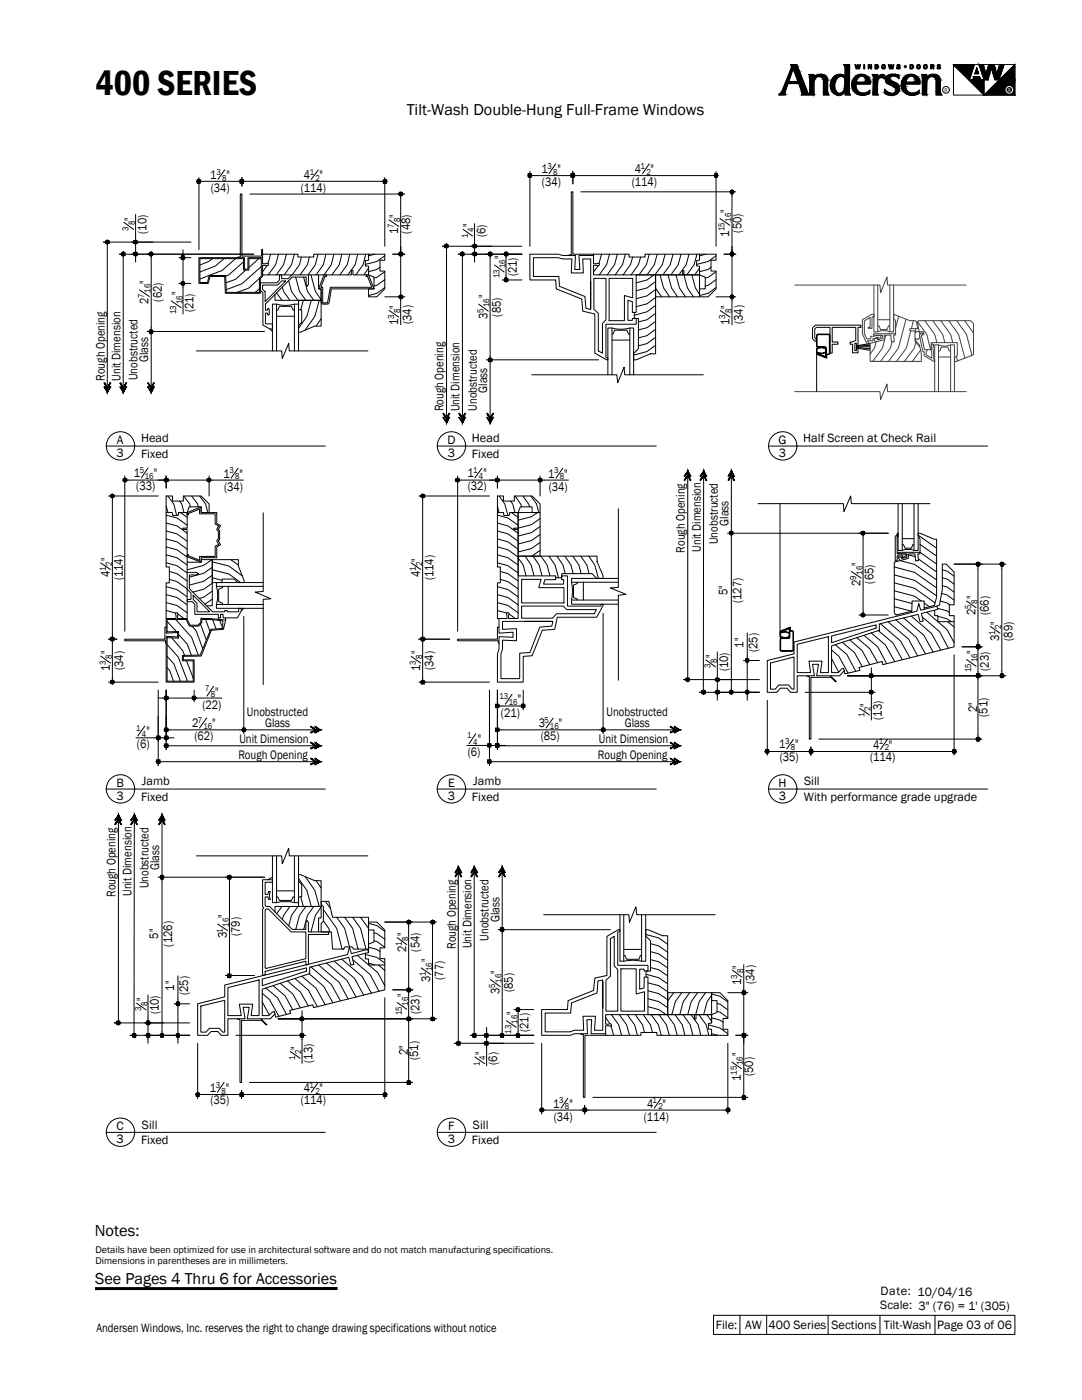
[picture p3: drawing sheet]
<svg xmlns="http://www.w3.org/2000/svg" width="216mm" height="279mm" viewBox="0 0 216 279" stroke-linecap="round" stroke-linejoin="round" font-family="sans-serif">
<defs><g id="words">
<text font-size="7.1" x="19.1" y="18.9">400 SERIES</text>
<text font-size="3.3" x="18.9" y="246.7">Notes:</text>
<g font-size="3.2">
<text x="81.2" y="23">Tilt-Wash Double-Hung Full-Frame Windows</text>
<text x="19" y="256.2">See Pages 4 Thru 6 for Accessories</text>
</g>
<g font-size="2.5">
<text x="41.9" y="35.7">1</text>
<text x="45.2" y="35.7">&quot;</text>
<text x="60.6" y="35.7">4</text>
<text x="63.8" y="35.7">&quot;</text>
<text x="108" y="34.5">1</text>
<text x="111.3" y="34.5">&quot;</text>
<text x="126.7" y="34.5">4</text>
<text x="129.8" y="34.5">&quot;</text>
<text x="42" y="38.3">(34)</text>
<text x="60" y="38.3">(114)</text>
<text x="108.1" y="37.2">(34)</text>
<text x="126.1" y="37.1">(114)</text>
<text x="26.6" y="44.1" transform="rotate(-90 26.6 44.1)">&quot;</text>
<text x="29.2" y="46.7" transform="rotate(-90 29.2 46.7)">(10)</text>
<text x="79.4" y="46.7" transform="rotate(-90 79.4 46.7)">1</text>
<text x="79.4" y="43.5" transform="rotate(-90 79.4 43.5)">&quot;</text>
<text x="81.9" y="46.6" transform="rotate(-90 81.9 46.6)">(48)</text>
<text x="94.2" y="45.4" transform="rotate(-90 94.2 45.4)">&quot;</text>
<text x="96.8" y="47.4" transform="rotate(-90 96.8 47.4)">(6)</text>
<text x="145.5" y="47.3" transform="rotate(-90 145.5 47.3)">1</text>
<text x="145.5" y="42.5" transform="rotate(-90 145.5 42.5)">&quot;</text>
<text x="148" y="46.4" transform="rotate(-90 148 46.4)">(50)</text>
<text x="100.5" y="51.7" transform="rotate(-90 100.5 51.7)">&quot;</text>
<text x="29.7" y="56.7" transform="rotate(-90 29.7 56.7)">&quot;</text>
<text x="36" y="58.9" transform="rotate(-90 36 58.9)">&quot;</text>
<text x="97.3" y="59.6" transform="rotate(-90 97.3 59.6)">&quot;</text>
<text x="103.1" y="55.2" transform="rotate(-90 103.1 55.2)">(21)</text>
<text x="29.7" y="60.6" transform="rotate(-90 29.7 60.6)">2</text>
<text x="32.3" y="60.2" transform="rotate(-90 32.3 60.2)">(62)</text>
<text x="38.6" y="62.3" transform="rotate(-90 38.6 62.3)">(21)</text>
<text x="79.4" y="64.8" transform="rotate(-90 79.4 64.8)">1</text>
<text x="79.4" y="61.6" transform="rotate(-90 79.4 61.6)">&quot;</text>
<text x="82.1" y="64.7" transform="rotate(-90 82.1 64.7)">(34)</text>
<text x="97.3" y="63.6" transform="rotate(-90 97.3 63.6)">3</text>
<text x="100" y="63.2" transform="rotate(-90 100 63.2)">(85)</text>
<text x="145.5" y="64.8" transform="rotate(-90 145.5 64.8)">1</text>
<text x="145.5" y="61.6" transform="rotate(-90 145.5 61.6)">&quot;</text>
<text x="148.2" y="64.7" transform="rotate(-90 148.2 64.7)">(34)</text>
<text x="20.9" y="76" transform="rotate(-90 20.9 76)">Rough Opening</text>
<text x="24.1" y="76" transform="rotate(-90 24.1 76)">Unit Dimension</text>
<text x="27.4" y="75.9" transform="rotate(-90 27.4 75.9)">Unobstructed</text>
<text x="29.6" y="72.3" transform="rotate(-90 29.6 72.3)">Glass</text>
<text x="88.5" y="82.1" transform="rotate(-90 88.5 82.1)">Rough Opening</text>
<text x="91.7" y="82.1" transform="rotate(-90 91.7 82.1)">Unit Dimension</text>
<text x="95.1" y="82" transform="rotate(-90 95.1 82)">Unobstructed</text>
<text x="97.2" y="78.4" transform="rotate(-90 97.2 78.4)">Glass</text>
<text x="23.3" y="88.6">A</text>
<text x="28.1" y="88.3">Head</text>
<text x="89.3" y="88.6">D</text>
<text x="94.2" y="88.3">Head</text>
<text x="155.3" y="88.6">G</text>
<text x="160.3" y="88.3">Half Screen at Check Rail</text>
<text x="23.2" y="91.1">3</text>
<text x="26.7" y="95.2">1</text>
<text x="28.1" y="91.3">Fixed</text>
<text x="30.7" y="95.2">&quot;</text>
<text x="44.6" y="95.3">1</text>
<text x="47.8" y="95.3">&quot;</text>
<text x="89.4" y="91.1">3</text>
<text x="93.3" y="95.2">1</text>
<text x="94.2" y="91.3">Fixed</text>
<text x="96.5" y="95.2">&quot;</text>
<text x="109.4" y="95.3">1</text>
<text x="112.6" y="95.3">&quot;</text>
<text x="155.4" y="91.1">3</text>
<text x="27.2" y="97.7">(33)</text>
<text x="44.7" y="98">(34)</text>
<text x="93.4" y="97.7">(32)</text>
<text x="109.5" y="98">(34)</text>
<text x="145.4" y="105" transform="rotate(-90 145.4 105)">Glass</text>
<text x="21.9" y="112" transform="rotate(-90 21.9 112)">&quot;</text>
<text x="83.8" y="112.1" transform="rotate(-90 83.8 112.1)">&quot;</text>
<text x="136.7" y="110.3" transform="rotate(-90 136.7 110.3)">Rough Opening</text>
<text x="139.8" y="110.1" transform="rotate(-90 139.8 110.1)">Unit Dimension</text>
<text x="143.3" y="108.6" transform="rotate(-90 143.3 108.6)">Unobstructed</text>
<text x="171.7" y="112.9" transform="rotate(-90 171.7 112.9)">&quot;</text>
<text x="21.9" y="115.2" transform="rotate(-90 21.9 115.2)">4</text>
<text x="24.5" y="115.8" transform="rotate(-90 24.5 115.8)">(114)</text>
<text x="83.8" y="115.2" transform="rotate(-90 83.8 115.2)">4</text>
<text x="86.5" y="115.8" transform="rotate(-90 86.5 115.8)">(114)</text>
<text x="145.2" y="118.8" transform="rotate(-90 145.2 118.8)">5&quot;</text>
<text x="171.7" y="117" transform="rotate(-90 171.7 117)">2</text>
<text x="174.3" y="116.5" transform="rotate(-90 174.3 116.5)">(65)</text>
<text x="194.6" y="119.6" transform="rotate(-90 194.6 119.6)">&quot;</text>
<text x="148" y="120.4" transform="rotate(-90 148 120.4)">(127)</text>
<text x="194.6" y="122.8" transform="rotate(-90 194.6 122.8)">2</text>
<text x="197.3" y="122.7" transform="rotate(-90 197.3 122.7)">(66)</text>
<text x="199.4" y="124.7" transform="rotate(-90 199.4 124.7)">&quot;</text>
<text x="21.9" y="130.6" transform="rotate(-90 21.9 130.6)">&quot;</text>
<text x="83.8" y="130.6" transform="rotate(-90 83.8 130.6)">&quot;</text>
<text x="142.6" y="131.4" transform="rotate(-90 142.6 131.4)">&quot;</text>
<text x="148.3" y="129.3" transform="rotate(-90 148.3 129.3)">1&quot;</text>
<text x="151.1" y="130.2" transform="rotate(-90 151.1 130.2)">(25)</text>
<text x="194.6" y="130.4" transform="rotate(-90 194.6 130.4)">&quot;</text>
<text x="199.4" y="127.9" transform="rotate(-90 199.4 127.9)">3</text>
<text x="202.1" y="127.9" transform="rotate(-90 202.1 127.9)">(89)</text>
<text x="21.9" y="133.9" transform="rotate(-90 21.9 133.9)">1</text>
<text x="24.6" y="133.7" transform="rotate(-90 24.6 133.7)">(34)</text>
<text x="83.8" y="133.9" transform="rotate(-90 83.8 133.9)">1</text>
<text x="86.5" y="133.7" transform="rotate(-90 86.5 133.7)">(34)</text>
<text x="145.3" y="134" transform="rotate(-90 145.3 134)">(10)</text>
<text x="197.3" y="133.9" transform="rotate(-90 197.3 133.9)">(23)</text>
<text x="40.4" y="141.4">(22)</text>
<text x="42.9" y="138.8">&quot;</text>
<text x="49.3" y="142.9">Unobstructed</text>
<text x="100" y="143.1">(21)</text>
<text x="103.3" y="140.4">&quot;</text>
<text x="121" y="142.9">Unobstructed</text>
<text x="173.4" y="141.1" transform="rotate(-90 173.4 141.1)">&quot;</text>
<text x="176" y="143.6" transform="rotate(-90 176 143.6)">(13)</text>
<text x="195" y="142.2" transform="rotate(-90 195 142.2)">2&quot;</text>
<text x="197" y="143.1" transform="rotate(-90 197 143.1)">(51)</text>
<text x="27.3" y="149.3">(6)</text>
<text x="29.2" y="146.7">&quot;</text>
<text x="38.4" y="145.2">2</text>
<text x="38.8" y="147.8">(62)</text>
<text x="42.4" y="145.2">&quot;</text>
<text x="47.8" y="148.3">Unit Dimension</text>
<text x="52.9" y="145.1">Glass</text>
<text x="95.3" y="148.3">&quot;</text>
<text x="107.5" y="145.2">3</text>
<text x="107.9" y="147.8">(85)</text>
<text x="111.5" y="145.2">&quot;</text>
<text x="119.5" y="148.3">Unit Dimension</text>
<text x="124.7" y="145.1">Glass</text>
<text x="155.5" y="149.3">1</text>
<text x="158.7" y="149.3">&quot;</text>
<text x="174.3" y="149.4">4</text>
<text x="177.4" y="149.4">&quot;</text>
<text x="47.6" y="151.5">Rough Opening</text>
<text x="93.4" y="150.9">(6)</text>
<text x="119.3" y="151.5">Rough Opening</text>
<text x="155.6" y="151.8">(35)</text>
<text x="173.6" y="151.8">(114)</text>
<text x="23.2" y="157.1">B</text>
<text x="23.2" y="159.6">3</text>
<text x="28.1" y="159.8">Fixed</text>
<text x="28.3" y="156.7">Jamb</text>
<text x="89.4" y="159.6">3</text>
<text x="89.4" y="157.1">E</text>
<text x="94.2" y="159.8">Fixed</text>
<text x="94.4" y="156.7">Jamb</text>
<text x="155.3" y="157.1">H</text>
<text x="155.4" y="159.6">3</text>
<text x="160.4" y="159.8">With performance grade upgrade</text>
<text x="160.5" y="156.7">Sill</text>
<text x="31.8" y="173.7" transform="rotate(-90 31.8 173.7)">Glass</text>
<text x="23.1" y="179" transform="rotate(-90 23.1 179)">Rough Opening</text>
<text x="26.2" y="178.8" transform="rotate(-90 26.2 178.8)">Unit Dimension</text>
<text x="29.7" y="177.3" transform="rotate(-90 29.7 177.3)">Unobstructed</text>
<text x="45.3" y="183.2" transform="rotate(-90 45.3 183.2)">&quot;</text>
<text x="99.6" y="184.1" transform="rotate(-90 99.6 184.1)">Glass</text>
<text x="31.6" y="187.3" transform="rotate(-90 31.6 187.3)">5&quot;</text>
<text x="34.4" y="188.9" transform="rotate(-90 34.4 188.9)">(126)</text>
<text x="45.3" y="187.2" transform="rotate(-90 45.3 187.2)">3</text>
<text x="47.9" y="186.8" transform="rotate(-90 47.9 186.8)">(79)</text>
<text x="81" y="190" transform="rotate(-90 81 190)">2</text>
<text x="81" y="186.8" transform="rotate(-90 81 186.8)">&quot;</text>
<text x="83.7" y="189.9" transform="rotate(-90 83.7 189.9)">(54)</text>
<text x="90.9" y="189.4" transform="rotate(-90 90.9 189.4)">Rough Opening</text>
<text x="94.1" y="189.2" transform="rotate(-90 94.1 189.2)">Unit Dimension</text>
<text x="97.5" y="187.7" transform="rotate(-90 97.5 187.7)">Unobstructed</text>
<text x="34.7" y="197.7" transform="rotate(-90 34.7 197.7)">1&quot;</text>
<text x="85.9" y="196" transform="rotate(-90 85.9 196)">3</text>
<text x="85.9" y="192" transform="rotate(-90 85.9 192)">&quot;</text>
<text x="88.5" y="195.6" transform="rotate(-90 88.5 195.6)">(77)</text>
<text x="99.7" y="194.4" transform="rotate(-90 99.7 194.4)">&quot;</text>
<text x="102.3" y="198" transform="rotate(-90 102.3 198)">(85)</text>
<text x="147.9" y="196.5" transform="rotate(-90 147.9 196.5)">1</text>
<text x="147.9" y="193.3" transform="rotate(-90 147.9 193.3)">&quot;</text>
<text x="150.6" y="196.4" transform="rotate(-90 150.6 196.4)">(34)</text>
<text x="29" y="199.8" transform="rotate(-90 29 199.8)">&quot;</text>
<text x="31.7" y="202.4" transform="rotate(-90 31.7 202.4)">(10)</text>
<text x="37.5" y="198.6" transform="rotate(-90 37.5 198.6)">(25)</text>
<text x="81" y="198.9" transform="rotate(-90 81 198.9)">&quot;</text>
<text x="83.7" y="202.4" transform="rotate(-90 83.7 202.4)">(23)</text>
<text x="99.7" y="198.4" transform="rotate(-90 99.7 198.4)">3</text>
<text x="102.9" y="202.6" transform="rotate(-90 102.9 202.6)">&quot;</text>
<text x="59.8" y="209.5" transform="rotate(-90 59.8 209.5)">&quot;</text>
<text x="105.5" y="206" transform="rotate(-90 105.5 206)">(21)</text>
<text x="62.4" y="212.1" transform="rotate(-90 62.4 212.1)">(13)</text>
<text x="81.4" y="210.6" transform="rotate(-90 81.4 210.6)">2&quot;</text>
<text x="83.4" y="211.6" transform="rotate(-90 83.4 211.6)">(51)</text>
<text x="96.6" y="210.6" transform="rotate(-90 96.6 210.6)">&quot;</text>
<text x="99.2" y="212.5" transform="rotate(-90 99.2 212.5)">(6)</text>
<text x="147.8" y="215.6" transform="rotate(-90 147.8 215.6)">1</text>
<text x="147.8" y="210.8" transform="rotate(-90 147.8 210.8)">&quot;</text>
<text x="150.3" y="214.7" transform="rotate(-90 150.3 214.7)">(50)</text>
<text x="41.9" y="217.9">1</text>
<text x="42" y="220.3">(35)</text>
<text x="45.1" y="217.9">&quot;</text>
<text x="60" y="220.3">(114)</text>
<text x="60.6" y="217.9">4</text>
<text x="63.8" y="217.9">&quot;</text>
<text x="110.4" y="221">1</text>
<text x="113.6" y="221">&quot;</text>
<text x="129.1" y="221">4</text>
<text x="132.2" y="221">&quot;</text>
<text x="23.2" y="225.6">C</text>
<text x="28.3" y="225.2">Sill</text>
<text x="89.4" y="225.6">F</text>
<text x="94.4" y="225.2">Sill</text>
<text x="110.5" y="223.6">(34)</text>
<text x="128.5" y="223.6">(114)</text>
<text x="23.2" y="228.1">3</text>
<text x="28.1" y="228.3">Fixed</text>
<text x="89.4" y="228.1">3</text>
<text x="94.2" y="228.3">Fixed</text>
<text x="175.6" y="261.3">Scale: 3&quot; (76) = 1' (305)</text>
<text x="175.7" y="258.5">Date: 10/04/16</text>
<text x="19.2" y="265.8">Andersen Windows, Inc. reserves the right to change drawing specifications without notice</text>
<text x="142.8" y="265.3">File:</text>
<text x="148.7" y="265.3">AW</text>
<text x="153.4" y="265.3">400 Series</text>
<text x="165.9" y="265.3">Sections</text>
<text x="176.3" y="265.3">Tilt-Wash</text>
<text x="187" y="265.3">Page 03 of 06</text>
</g>
<g font-size="2">
<text x="19.1" y="250.1">Details have been optimized for use in architectural software and do not match manufacturing specifications.</text>
<text x="19.1" y="252.3">Dimensions in parentheses are in millimeters.</text>
</g>
<g font-size="1.8">
<text x="43.2" y="34.9">3</text>
<text x="61.8" y="34.9">1</text>
<text x="109.2" y="33.7">3</text>
<text x="110.4" y="34.9">8</text>
<text x="127.8" y="33.7">1</text>
<text x="129" y="34.9">2</text>
<text x="44.3" y="36.1">8</text>
<text x="62.9" y="36.1">2</text>
<text x="25.7" y="46.1" transform="rotate(-90 25.7 46.1)">3</text>
<text x="26.9" y="45" transform="rotate(-90 26.9 45)">8</text>
<text x="78.6" y="45.5" transform="rotate(-90 78.6 45.5)">7</text>
<text x="79.8" y="44.4" transform="rotate(-90 79.8 44.4)">8</text>
<text x="93.4" y="47.5" transform="rotate(-90 93.4 47.5)">1</text>
<text x="94.6" y="46.3" transform="rotate(-90 94.6 46.3)">4</text>
<text x="144.6" y="46.2" transform="rotate(-90 144.6 46.2)">15</text>
<text x="145.9" y="44.3" transform="rotate(-90 145.9 44.3)">16</text>
<text x="100.8" y="53.5" transform="rotate(-90 100.8 53.5)">16</text>
<text x="28.8" y="59.5" transform="rotate(-90 28.8 59.5)">7</text>
<text x="30" y="58.4" transform="rotate(-90 30 58.4)">16</text>
<text x="99.6" y="55.5" transform="rotate(-90 99.6 55.5)">13</text>
<text x="35.1" y="62.7" transform="rotate(-90 35.1 62.7)">13</text>
<text x="36.4" y="60.7" transform="rotate(-90 36.4 60.7)">16</text>
<text x="78.6" y="63.6" transform="rotate(-90 78.6 63.6)">3</text>
<text x="79.8" y="62.5" transform="rotate(-90 79.8 62.5)">8</text>
<text x="96.5" y="62.4" transform="rotate(-90 96.5 62.4)">5</text>
<text x="97.7" y="61.3" transform="rotate(-90 97.7 61.3)">16</text>
<text x="144.7" y="63.6" transform="rotate(-90 144.7 63.6)">3</text>
<text x="145.9" y="62.5" transform="rotate(-90 145.9 62.5)">8</text>
<text x="27.9" y="94.4">5</text>
<text x="28.9" y="95.6">16</text>
<text x="45.8" y="94.5">3</text>
<text x="46.9" y="95.7">8</text>
<text x="94.4" y="94.4">1</text>
<text x="95.6" y="95.6">4</text>
<text x="110.6" y="94.5">3</text>
<text x="111.7" y="95.7">8</text>
<text x="22.3" y="112.9" transform="rotate(-90 22.3 112.9)">2</text>
<text x="84.2" y="112.9" transform="rotate(-90 84.2 112.9)">2</text>
<text x="21.1" y="114" transform="rotate(-90 21.1 114)">1</text>
<text x="83" y="114" transform="rotate(-90 83 114)">1</text>
<text x="170.8" y="115.8" transform="rotate(-90 170.8 115.8)">9</text>
<text x="172.1" y="114.7" transform="rotate(-90 172.1 114.7)">16</text>
<text x="193.8" y="121.6" transform="rotate(-90 193.8 121.6)">5</text>
<text x="195" y="120.5" transform="rotate(-90 195 120.5)">8</text>
<text x="199.8" y="125.6" transform="rotate(-90 199.8 125.6)">2</text>
<text x="22.3" y="131.5" transform="rotate(-90 22.3 131.5)">8</text>
<text x="84.2" y="131.5" transform="rotate(-90 84.2 131.5)">8</text>
<text x="198.6" y="126.7" transform="rotate(-90 198.6 126.7)">1</text>
<text x="21.1" y="132.6" transform="rotate(-90 21.1 132.6)">3</text>
<text x="41" y="138">7</text>
<text x="83" y="132.6" transform="rotate(-90 83 132.6)">3</text>
<text x="141.8" y="133.4" transform="rotate(-90 141.8 133.4)">3</text>
<text x="143" y="132.3" transform="rotate(-90 143 132.3)">8</text>
<text x="193.8" y="134.2" transform="rotate(-90 193.8 134.2)">15</text>
<text x="195" y="132.2" transform="rotate(-90 195 132.2)">16</text>
<text x="42" y="139.2">8</text>
<text x="99.6" y="139.6">13</text>
<text x="101.5" y="140.8">16</text>
<text x="172.5" y="143.1" transform="rotate(-90 172.5 143.1)">1</text>
<text x="173.7" y="141.9" transform="rotate(-90 173.7 141.9)">2</text>
<text x="27.2" y="145.9">1</text>
<text x="28.3" y="147.1">4</text>
<text x="39.5" y="144.3">7</text>
<text x="40.6" y="145.5">16</text>
<text x="93.2" y="147.4">1</text>
<text x="94.4" y="148.6">4</text>
<text x="108.7" y="144.3">5</text>
<text x="109.7" y="145.5">16</text>
<text x="156.7" y="148.5">3</text>
<text x="157.8" y="149.7">8</text>
<text x="175.3" y="148.5">1</text>
<text x="176.5" y="149.7">2</text>
<text x="45.7" y="185" transform="rotate(-90 45.7 185)">16</text>
<text x="44.5" y="186.1" transform="rotate(-90 44.5 186.1)">1</text>
<text x="80.2" y="188.8" transform="rotate(-90 80.2 188.8)">1</text>
<text x="81.4" y="187.7" transform="rotate(-90 81.4 187.7)">8</text>
<text x="85" y="194.9" transform="rotate(-90 85 194.9)">1</text>
<text x="86.2" y="193.8" transform="rotate(-90 86.2 193.8)">16</text>
<text x="98.8" y="197.2" transform="rotate(-90 98.8 197.2)">5</text>
<text x="100.1" y="196.1" transform="rotate(-90 100.1 196.1)">16</text>
<text x="147.1" y="195.3" transform="rotate(-90 147.1 195.3)">3</text>
<text x="148.3" y="194.2" transform="rotate(-90 148.3 194.2)">8</text>
<text x="28.2" y="201.9" transform="rotate(-90 28.2 201.9)">3</text>
<text x="29.4" y="200.7" transform="rotate(-90 29.4 200.7)">8</text>
<text x="80.2" y="202.6" transform="rotate(-90 80.2 202.6)">15</text>
<text x="81.4" y="200.7" transform="rotate(-90 81.4 200.7)">16</text>
<text x="102" y="206.3" transform="rotate(-90 102 206.3)">13</text>
<text x="103.3" y="204.3" transform="rotate(-90 103.3 204.3)">16</text>
<text x="58.9" y="211.6" transform="rotate(-90 58.9 211.6)">1</text>
<text x="60.1" y="210.4" transform="rotate(-90 60.1 210.4)">2</text>
<text x="95.8" y="212.7" transform="rotate(-90 95.8 212.7)">1</text>
<text x="96.9" y="211.4" transform="rotate(-90 96.9 211.4)">4</text>
<text x="147" y="214.5" transform="rotate(-90 147 214.5)">15</text>
<text x="148.2" y="212.6" transform="rotate(-90 148.2 212.6)">16</text>
<text x="43.1" y="217">3</text>
<text x="44.2" y="218.2">8</text>
<text x="61.7" y="217">1</text>
<text x="62.9" y="218.2">2</text>
<text x="111.6" y="220.1">3</text>
<text x="112.7" y="221.4">8</text>
<text x="130.2" y="220.1">1</text>
<text x="131.4" y="221.4">2</text>
</g>
<text font-size="1.1" x="188.5" y="18.3">R</text>
<text font-size="1.1" fill="#fafafa" x="201.1" y="18.3">R</text>
</g></defs>
<!-- layer: A-ANNO-TEXT -->
<g fill="none" stroke="#000" stroke-width=".2">
<path d="M157.7 12.9h1.3l2.5 6.1h-1.7l.2-.4-.6-1.9h-2.2l-.5 1.5v.8h-1.3l.6-.8 1.9-4.6zM157.9 12.9h1.1l2.3 6h-1.3l.1-.3-.7-2h-2.2l-.5 1.6v.7h-1.2l.8-1.2 1.6-4.1zM158 13h.9l2.3 5.9h-1.1l.1-.5-.7-1.8h-2.3l-.6 1.6v.7h-.9l.7-1.2 1.6-4.1zM158.3 13.6l.9 2.6h-1.8zM158.3 13.4l1 2.9h-2zM158.4 13.1l.2 1.1 .8 2.2h-2.2zM161.4 14.9h1v.4a1.53 1.53 0 0 1 1.7-.5 1.53 1.53 0 0 1 1.1 1.3v2.2l.2 .7h-1.1v-2.9a.93 .93 0 0 0-1.1-.8 .93 .93 0 0 0-.8 1.1v2.3l.2 .3h-1v-3.6zM161.5 14.9h.9v.6a1.47 1.47 0 0 1 1.6-.7 1.47 1.47 0 0 1 1.1 1.3v2.2l.2 .6h-1v-2.8a.99 .99 0 0 0-1.1-.9 .99 .99 0 0 0-.8 1.1v2.6h-.8l.1-3.5zM161.6 15h.7v.6a1.58 1.58 0 0 1 2.6 0l.1 .3v2.4l.2 .6h-.8v-2.8a1.06 1.06 0 0 0-1.2-.9 1.06 1.06 0 0 0-.9 1.1v2.6h-.6v-3.5zM166.9 15.6a.98 .98 0 0 1 1-.5 .98 .98 0 0 1 .8 .8v1.5a1.17 1.17 0 0 1-1.6 1.3 2.14 2.14 0 0 1-.2-3.1zM167 15.6a.88 .88 0 0 1 .9-.4 .88 .88 0 0 1 .7 .7v1.5a1.13 1.13 0 0 1-1.4 1.2 2.08 2.08 0 0 1-.2-3zM167.1 15.6a.87 .87 0 0 1 1.4 0 2.77 2.77 0 0 1-.7 2.9h-.6a2.01 2.01 0 0 1-.1-2.9z"/>
<path d="M168.3 12.9h1.3l-.1 5.4 .2 .7h-1.1l.1-.8a1.44 1.44 0 0 1-1.3 .9 1.44 1.44 0 0 1-1.3-.8 2.1 2.1 0 0 1-.1-2.6 2.1 2.1 0 0 1 2.6-.6v-1.6l-.1-.4zM168.5 12.9h1l-.1 5.4 .2 .6h-.9v-.9a1.51 1.51 0 0 1-1.5 1 1.51 1.51 0 0 1-1.4-1.3 2.05 2.05 0 0 1 2.3-2.8l.6 .3v-1.7zM168.6 13h.8l-.1 5.4 .2 .5h-.7v-1.3l-.6 1a1.53 1.53 0 0 1-1.7 .1 1.53 1.53 0 0 1-.7-1.6 1.81 1.81 0 0 1 .9-1.9 1.81 1.81 0 0 1 2 .2zM170.4 15.6a1.81 1.81 0 0 1 2.1-.7 1.81 1.81 0 0 1 1.2 1.9h-2.9a1.54 1.54 0 0 0 1 1.7 1.54 1.54 0 0 0 1.8-.5v.7a2.24 2.24 0 0 1-3-.2 2.24 2.24 0 0 1-.2-2.9zM170.6 12.9h.2l.1 .6 .2-.6h.2l.1 .6 .2-.6h.1l-.2 .9h-.2l-.2-.6-.1 .6h-.2zM170.7 12.9l.2 .9 .3-.9 .2 .9 .2-.9M170.8 15.2a1.75 1.75 0 0 1 1.9-.2 1.75 1.75 0 0 1 .9 1.7h-2.8a1.57 1.57 0 0 0 .8 1.8 1.57 1.57 0 0 0 1.9-.4v.5a2.17 2.17 0 0 1-3-.4 2.17 2.17 0 0 1 .3-3zM170.9 15.2a1.65 1.65 0 0 1 1.8-.1 1.65 1.65 0 0 1 .9 1.5h-2.9a1.65 1.65 0 0 0 .7 1.9 1.65 1.65 0 0 0 2-.2 1.2 1.2 0 0 1-1.4 .6 2.05 2.05 0 0 1-1.9-1.4 2.05 2.05 0 0 1 .8-2.3zM171.2 15.4a.95 .95 0 0 1 1.3-.2 .95 .95 0 0 1 .2 1.3h-2l.2-.7zM171.3 15.4a.85 .85 0 0 1 1.1-.2 .85 .85 0 0 1 .3 1.2h-1.9zM171.3 15.5a.79 .79 0 0 1 1.1-.2 .79 .79 0 0 1 .3 1l-1.8 .1 .1-.5zM172.3 12.9h.2v.9h-.2z"/>
<path d="M172.4 12.9v.9M173.2 12.9h.2l.3 .5v-.5h.2v.9h-.2l-.3-.6v.6h-.2zM173.8 12.9v.9l-.5-.9v.9M174 14.9h1.1v.6l.8-.6h.6v.9a.77 .77 0 0 0-1-.2 .77 .77 0 0 0-.4 .9v2l.2 .5h-1.2l.2-3.6zM174.1 14.9h1v.8a.98 .98 0 0 1 1.3-.7v.6a.85 .85 0 0 0-1 0 .85 .85 0 0 0-.3 .9l-.1 2 .1 .4h-.8v-3.5zM174.3 15h.7l-.1 .9a1.44 1.44 0 0 1 1.4-.9v.5l-.1-.1a.99 .99 0 0 0-1.3 1.1v2l.2 .4h-.8l.1-3.5zM174.6 12.9h.3a.44 .44 0 0 1 .4 .4 .44 .44 0 0 1-.4 .5h-.3zM174.7 12.9a.4 .4 0 0 1 .5 .4 .4 .4 0 0 1-.5 .4zM174.8 13.1a.29 .29 0 0 1 .3 .3 .29 .29 0 0 1-.3 .2zM176 12.9a.42 .42 0 0 1 .6 .2 .42 .42 0 0 1-.1 .5 .42 .42 0 0 1-.6-.1zM176.2 13.1a.25 .25 0 0 1 .3 .2 .25 .25 0 0 1-.3 .3zM176.9 15.5a1.99 1.99 0 0 1 2.4-.5l-.1 .4a1.14 1.14 0 0 0-1.8 .3 1.75 1.75 0 0 0 1.3 .9 1.22 1.22 0 0 1 .6 1.5 1.22 1.22 0 0 1-1.4 .8h-.7l-.5-.3v-.4a1.34 1.34 0 0 0 2.2 0l-.1-.6-.7-.5a2 2 0 0 1-1.3-.9z"/>
<path d="M176.9 15.3a2.43 2.43 0 0 1 2.4-.3v.6a1.52 1.52 0 0 0-1.7-.2l-.1 .1a.51 .51 0 0 0 .4 .7l.5 .2a1.3 1.3 0 0 1 1 1.6 1.3 1.3 0 0 1-1.5 1l-.7-.1-.6-.2v-.7a1.31 1.31 0 0 0 2.2 .2v-.6l-.7-.5a1.73 1.73 0 0 1-1.4-.9v-.5zM177 15.1l.9-.3 1.1 .1 .4 .1v.7a1.32 1.32 0 0 0-1.8-.2 .48 .48 0 0 0 .3 .6l.6 .3a1.4 1.4 0 0 1 1 1.6 1.4 1.4 0 0 1-1.6 1.1l-.7-.1-.7-.3v-.9a1.48 1.48 0 0 0 2.2 .5v-.6a1.91 1.91 0 0 0-1.5-.9 1.07 1.07 0 0 1-.2-1.7zM177.2 12.9h.2l.2 .6 .1-.6h.2l.2 .6 .2-.6h.1l-.2 .9h-.3l-.1-.6-.1 .6h-.2zM177.4 12.9l.2 .9 .2-.9 .3 .9 .2-.9M179 13l.5-.1 .1 .2-.3-.1-.1 .2a.34 .34 0 0 1 .4 .4 .34 .34 0 0 1-.5 .2l-.2-.3 .3 .1 .3-.1-.5-.2zM179.5 13.1l-.1-.2h-.3a.35 .35 0 0 0 .1 .4 .35 .35 0 0 0 .3 .2 .26 .26 0 0 1-.2 .2 .26 .26 0 0 1-.3-.2M180.2 15.6a1.86 1.86 0 0 1 2.2-.7 1.86 1.86 0 0 1 1.2 1.9h-2.9a1.51 1.51 0 0 0 .9 1.7 1.51 1.51 0 0 0 1.9-.5l-.1 .7a2.24 2.24 0 0 1-3-.2 2.24 2.24 0 0 1-.2-2.9zM180.3 15.6a1.76 1.76 0 0 1 2-.7 1.76 1.76 0 0 1 1.2 1.8h-2.8a1.56 1.56 0 0 0 .8 1.8 1.56 1.56 0 0 0 1.9-.4l-.1 .5a2.15 2.15 0 0 1-2.8-.2 2.15 2.15 0 0 1-.2-2.8zM180.3 15.6a1.67 1.67 0 0 1 2-.6 1.67 1.67 0 0 1 1.1 1.6h-2.8a1.62 1.62 0 0 0 .7 1.9 1.62 1.62 0 0 0 2-.2v.2a2.09 2.09 0 0 1-2.8-.2 2.09 2.09 0 0 1-.2-2.7zM181.1 15.4a.93 .93 0 0 1 1.2-.2 .93 .93 0 0 1 .4 1.1l-.3 .1h-1.7zM181.1 15.4a.93 .93 0 0 1 1.3-.2 .93 .93 0 0 1 .2 1.3h-2.1zM181.2 15.5a.84 .84 0 0 1 1-.2 .84 .84 0 0 1 .4 .9l-.3 .2h-1.6z"/>
<path d="M181.6 12.9h.3a.44 .44 0 0 1 .4 .4 .44 .44 0 0 1-.4 .5h-.3zM181.7 12.9a.4 .4 0 0 1 .5 .4 .4 .4 0 0 1-.5 .4zM181.7 13.1a.29 .29 0 0 1 .4 .3 .29 .29 0 0 1-.4 .2zM183 12.9a.42 .42 0 0 1 .6 .2 .42 .42 0 0 1-.1 .5 .42 .42 0 0 1-.6-.1zM183.2 13.1a.25 .25 0 0 1 .3 .2 .25 .25 0 0 1-.3 .3zM183.8 14.9h1.1v.4a1.67 1.67 0 0 1 2.6 .2l.1 .3v2.5l.4 .7h-1.2v-2.9a.9 .9 0 0 0-1.1-.8 .9 .9 0 0 0-.7 1.1l-.1 2.3 .1 .3h-1v-3.6zM184 14.9h.9v.6a1.47 1.47 0 0 1 1.6-.7 1.47 1.47 0 0 1 1.1 1.3v2.2l.2 .6h-1v-2.8a.99 .99 0 0 0-1.1-.9 .99 .99 0 0 0-.8 1.1v2.6h-.8l.1-3.5zM184.1 15h.7v.6a1.58 1.58 0 0 1 2.6 0l.1 .3v2.4l.2 .6h-.8v-2.8a1.06 1.06 0 0 0-1.2-.9 1.06 1.06 0 0 0-.9 1.1v2.6h-.6v-3.5zM184.3 13.1a.42 .42 0 0 1 .6-.1 .42 .42 0 0 1 0 .6 .42 .42 0 0 1-.6 0zM184.5 13a.34 .34 0 0 1 .4 .3 .34 .34 0 0 1-.4 .3l-.2-.1zM184.5 13.1a.25 .25 0 0 1 .3 .2 .25 .25 0 0 1-.3 .3zM185.7 12.9h.4a.27 .27 0 0 1 .3 .2 .27 .27 0 0 1-.1 .3l.1 .4h-.2l-.2-.3h-.1v.3h-.2z"/>
<path d="M185.7 13.3h.5v-.4h-.5v.9M185.9 13l.2 .1v.2h-.2zM186.1 13.3l.2 .5M187 13l.1-.1a.36 .36 0 0 1 .5 .2l-.3-.1-.1 .1 .1 .1a.34 .34 0 0 1 .4 .3 .34 .34 0 0 1-.3 .4 .34 .34 0 0 1-.4-.3v-.1l.3 .1h.2l-.1-.1a.31 .31 0 0 1-.3-.1 .31 .31 0 0 1-.1-.4zM187.6 13.1a.26 .26 0 0 0-.3-.2 .26 .26 0 0 0-.2 .3 .35 .35 0 0 1 .3 .1 .35 .35 0 0 1 .1 .4h-.3l-.2-.2M190.3 12.9l6 6.1 6.2-6.1v6.1h-12.2zM190.3 12.9h12.2M194.4 12.9l-1 3h.7l.2-.6h1.2l.2 .6h.6M194.9 13.6l.4 1.1h-.8zM195.3 12.9l1 3M196.2 12.9l.5 1.8 .6-1.8M196.3 15.9v3.1"/>
<path d="M198.4 12.9l.5 1.8 .6-1.8M200.3 12.9l-1 3h-.8l-.7-2.3-.7 2.3h-.8M21.2 89h43.7M87.3 89h43.6M153.3 89h43.7M21.2 157.5h43.7M87.3 157.5h43.6M153.3 157.5h43.7M21.2 226h43.7M87.3 226h43.6M142.4 262.5h60.1v3.8h-60.1zM147.6 262.5v3.8"/>
<path d="M153 262.5v3.8M165.2 262.5v3.8M175.6 262.5v3.8M186.6 262.5v3.8"/>
<circle cx="176.3" cy="13.4" r=".35"/>
<circle cx="180.6" cy="13.3" r=".22"/>
<circle cx="180.6" cy="13.3" r=".1"/>
<circle cx="183.3" cy="13.4" r=".35"/>
<circle cx="188.8" cy="17.9" r=".67"/>
<circle cx="24" cy="89" r="2.83"/>
<circle cx="90.1" cy="89" r="2.83"/>
<circle cx="156.2" cy="89" r="2.83"/>
<circle cx="24" cy="157.4" r="2.83"/>
<circle cx="90.1" cy="157.4" r="2.83"/>
<circle cx="156.2" cy="157.4" r="2.83"/>
<circle cx="24" cy="226" r="2.83"/>
<circle cx="90.1" cy="226" r="2.83"/>
</g>
<g fill="#000" stroke="#000" stroke-width=".2">
<path d="M163.6 14.9h.3zM178.1 14.9h.2zM178.3 18.7h.5zM186.1 14.9h.3zM193.3 15.9h3v3.1zM201.8 13.6l.7-.7v.7z"/>
<path d="M155.9 18.6l.6 .1zM155.8 18.7h.7z"/>
<path d="M155.8 18.7l.8 .2-.1-.2zM155.8 18.7l.8 .2h-.9z"/>
<path d="M156.2 18.2h.4zM156.2 18.2h.4z"/>
<path d="M156.2 18.2l.3 .4 .1-.4zM156.2 18.2l.3 .4h-.6z"/>
<path d="M156.4 17.7l.2 .5 .1-.5zM156.4 17.7l.2 .5h-.4z"/>
<path d="M156.9 16.6l-.2 1.1 .5-1.1zM156.9 16.6l-.2 1.1h-.3z"/>
<path d="M157.9 13.9l-.7 2.5 .9-2.5zM157.9 13.9l-.7 2.5h-.3z"/>
<path d="M158 13.6l.1 .3 .1-.3zM158 13.6l.1 .3h-.2z"/>
<path d="M158 13.3l.2 .3 .1-.3zM158 13.3l.2 .3h-.2z"/>
<path d="M158 13.1l.3 .2 .1-.2zM158 13.1l.3 .2h-.3z"/>
<path d="M158 13l.9 .1zM158 13l.9 .1z"/>
<path d="M158.4 13.1l.6 .2-.1-.2zM158.4 13.1l.6 .2h-.6z"/>
<path d="M158.4 13.3l.9 .6-.3-.6zM158.4 13.3l.9 .6h-.8z"/>
<path d="M158.5 13.9l.9 .3-.1-.3zM158.5 13.9l.9 .3h-.8z"/>
<path d="M158.6 14.2l1.6 2.2-.8-2.2zM158.6 14.2l1.6 2.2h-.8z"/>
<path d="M156.9 16.4l3.4 .2-.1-.2zM156.9 16.4l3.4 .2h-3.4z"/>
<path d="M159.5 16.6l1.5 1.8-.7-1.8zM159.5 16.6l1.5 1.8h-.8z"/>
<path d="M160.2 18.4l.9 .3-.1-.3zM160.2 18.4l.9 .3h-.9z"/>
<path d="M160.2 18.7l1 .1-.1-.1zM160.2 18.7l1 .1h-1z"/>
<path d="M160.2 18.8l1 .1zM160.2 18.8l1 .1z"/>
<path d="M161.6 15h.7zM161.6 15h.7z"/>
<path d="M161.7 15l.6 .4v-.4zM161.7 15l.6 .4h-.6z"/>
<path d="M161.7 15.4l.6 .2v-.2zM161.7 15.4l.6 .2h-.6z"/>
<path d="M161.7 16.3l.6 2.4v-2.4zM161.7 16.3l.6 2.4h-.6z"/>
<path d="M161.7 18.7l.6 .2v-.2zM161.7 18.7l.6 .2h-.6z"/>
<path d="M161.7 15.9l.6 .4 .1-.4zM161.7 15.9l.6 .4h-.6z"/>
<path d="M161.7 15.6l.7 .3 .2-.3zM161.7 15.6l.7 .3h-.7z"/>
<path d="M162.4 15.5l.2 .1 .1-.1zM162.4 15.5l.2 .1h-.3z"/>
<path d="M162.9 15.2h.5zM162.9 15.2h.5z"/>
<path d="M162.8 15.2l-.1 .3 .4-.3zM162.4 15.5l.4-.3-.1 .3z"/>
<path d="M163.2 15h1.1zM163.2 15h1.1z"/>
<path d="M162.9 15.2h.5zM162.9 15.2h.6z"/>
<path d="M162.9 15.2h.5zM162.8 15.2h.3z"/>
<path d="M163.6 14.9l.7 .1zM163.2 15h1.1z"/>
<path d="M163.2 15l1.4 .1zM162.9 15.1l.3-.1 1.4 .1z"/>
<path d="M162.9 15.1l1.7 .1zM162.9 15.1l1.7 .1z"/>
<path d="M163.5 15.2h1.1zM163.5 15.2h1.1z"/>
<path d="M163.6 15.2h1.1zM163.6 15.2h1.1z"/>
<path d="M163.8 15.2l1 .1zM163.8 15.2l1 .1z"/>
<path d="M164 15.3l.9 .1-.1-.1zM164 15.3l.9 .1h-.7z"/>
<path d="M164.2 15.4l.7 .2v-.2zM164.2 15.4l.7 .2h-.6z"/>
<path d="M164.3 15.6l.7 .1-.1-.1zM164.3 15.6l.7 .1h-.7z"/>
<path d="M164.3 15.7l.7 .2v-.2zM164.3 15.7l.7 .2h-.6z"/>
<path d="M164.4 15.9l.6 .2v-.2zM164.4 15.9l.6 .2h-.6z"/>
<path d="M164.4 16.1h.6zM164.4 16.1h.6z"/>
<path d="M164.4 16.1l.6 2.2v-2.2zM164.4 16.1l.6 2.2h-.6z"/>
<path d="M164.4 18.3l.7 .4-.1-.4zM164.4 18.3l.7 .4h-.7z"/>
<path d="M164.4 18.7l.8 .2-.1-.2zM164.4 18.7l.8 .2h-.8z"/>
<path d="M165.8 17l.6 .1zM165.8 17l.6 .1z"/>
<path d="M165.8 17.1l.7 .6-.1-.6zM165.8 17.1l.7 .6h-.6z"/>
<path d="M165.9 16.4l.5 .6 .1-.6zM165.9 16.4l.5 .6h-.6z"/>
<path d="M165.9 17.7l.6 .1zM165.9 17.7l.6 .1z"/>
<path d="M165.9 17.8l.9 .5-.3-.5zM165.9 17.8l.9 .5h-.6z"/>
<path d="M165.9 16.2l.6 .2 .1-.2zM165.9 16.2l.6 .2h-.6z"/>
<path d="M166.1 15.9l.5 .3 .1-.3zM166.1 15.9l.5 .3h-.7z"/>
<path d="M166.2 18.3l.7 .1-.1-.1zM166.2 18.3l.7 .1h-.6z"/>
<path d="M166.3 18.4l.8 .2-.2-.2zM166.3 18.4l.8 .2h-.6z"/>
<path d="M166.3 15.5l.6 .1zM166.3 15.5l.6 .1z"/>
<path d="M166.3 15.6l.4 .3 .2-.3zM166.3 15.6l.4 .3h-.6z"/>
<path d="M166.5 18.6l.6 .1zM166.5 18.6l.6 .1z"/>
<path d="M166.6 18.7h.9zM166.6 18.7h.9z"/>
<path d="M166.7 15.2l.2 .3 .5-.3zM166.3 15.5l.4-.3 .2 .3z"/>
<path d="M166.7 18.7h.8zM166.7 18.7h.8z"/>
<path d="M166.8 15.2h.7zM166.8 15.2h.6z"/>
<path d="M166.9 15.1h.9zM166.8 15.2h.7z"/>
<path d="M166.9 18.9h.9zM166.9 18.9h.5z"/>
<path d="M167.6 14.9l.4 .1zM167.2 15h.8z"/>
<path d="M167.2 15h.9zM167.1 15h1z"/>
<path d="M167.6 18.7h.4zM167.5 18.7h.5z"/>
<path d="M166.8 18.7l1 .2 .2-.2zM166.8 18.7l1 .2h-.9zM166.9 18.9h.9zM166.9 18.9h.9z"/>
<path d="M167.1 15l1.2 .1-.2-.1zM166.9 15.1l.2-.1 1.2 .1z"/>
<path d="M167.9 18.7h.3zM167.6 18.7h.4z"/>
<path d="M168 18.6h.2zM167.9 18.7h.3z"/>
<path d="M167.8 15.1l.7 .1zM167.8 15.1l.7 .1z"/>
<path d="M168.2 18.5v.1l.1-.1zM168 18.6l.2-.1v.1z"/>
<path d="M168.4 15.4h.3zM168.4 15.4h.3z"/>
<path d="M168.3 15.2l.4 .2zM168.3 15.2l.4 .2z"/>
<path d="M168.5 18l-.2 .5zM168.5 18l-.2 .5h-.1z"/>
<path d="M168.7 15.4h.7zM168.7 15.4h.7z"/>
<path d="M168.6 17.6l.2 .1zM168.6 17.6l.2 .1z"/>
<path d="M168.6 17.7v.3l.2-.3zM168.6 17.7l-.1 .3z"/>
<path d="M168.8 17.6l.5 .1zM168.8 17.6l.5 .1z"/>
<path d="M168.8 17.7l.5 .7v-.7zM168.8 17.7l.5 .7h-.5z"/>
<path d="M168.8 18.4l.6 .4-.1-.4zM168.8 18.4l.6 .4h-.6z"/>
<path d="M168.6 13l.8 .1zM168.6 13l.8 .1z"/>
<path d="M168.7 13.1l.7 .4v-.4zM168.7 13.1l.7 .4h-.7z"/>
<path d="M168.7 13.5l.7 1.9v-1.9zM168.7 13.5l.7 1.9h-.7z"/>
<path d="M168.4 15.4l1 .1v-.1zM168.4 15.4l1 .1h-.8z"/>
<path d="M168.6 15.5l.8 .4v-.4zM168.6 15.5l.8 .4h-.7z"/>
<path d="M168.7 15.9l.7 1.5v-1.5zM168.7 15.9l.7 1.5h-.7z"/>
<path d="M168.7 17.4l.6 .2 .1-.2zM168.7 17.4l.6 .2h-.7z"/>
<path d="M168.8 18.8l.7 .1zM168.8 18.8l.7 .1z"/>
<path d="M170.1 16.6h3.5zM170.1 16.6h3.5z"/>
<path d="M170.4 18h.5zM170.4 18h.5z"/>
<path d="M170.1 16.6l.6 .5v-.5zM170.1 16.6l.6 .5h-.6z"/>
<path d="M170.1 17.1l.6 .1v-.1zM170.1 17.1l.6 .1h-.6z"/>
<path d="M170.1 17.2l.7 .4-.1-.4zM170.1 17.2l.7 .4h-.6z"/>
<path d="M170.7 18.3h.5zM170.7 18.3h.5z"/>
<path d="M170.2 17.6h.6zM170.2 17.6h.6z"/>
<path d="M170.2 17.6l.7 .4-.1-.4zM170.2 17.6l.7 .4h-.5z"/>
<path d="M170.2 16.1l.5 .4 .1-.4zM170.2 16.1l.5 .4h-.6z"/>
<path d="M170.4 15.8l.4 .3 .1-.3zM170.4 15.8l.4 .3h-.6z"/>
<path d="M170.4 18l.8 .3-.3-.3zM170.4 18l.8 .3h-.5z"/>
<path d="M170.5 15.6l.4 .2 .1-.2zM170.5 15.6l.4 .2h-.5z"/>
<path d="M170.8 15.4l.2 .2 .2-.2zM170.8 15.4l.2 .2h-.5z"/>
<path d="M170.7 18.3l.9 .3-.4-.3zM170.7 18.3l.9 .3h-.7z"/>
<path d="M170.9 15.2l.3 .2 .1-.2zM170.9 15.2l.3 .2h-.4z"/>
<path d="M171.4 15h1zM171.4 15h1z"/>
<path d="M171.1 15.1l.2 .1 .3-.1zM170.9 15.2l.2-.1 .2 .1z"/>
<path d="M170.9 18.6l.9 .1zM170.9 18.6l.9 .1z"/>
<path d="M171.1 18.7h.9zM171.1 18.7h.9z"/>
<path d="M171.9 14.9l.5 .1zM171.4 15h1z"/>
<path d="M171.3 15h.7zM171.1 15.1h.5z"/>
<path d="M171.4 15h1.1zM171.4 15h1.1z"/>
<path d="M172.4 18.7h.7zM172.4 18.7h.7z"/>
<path d="M171.1 18.7h1.3zM171.1 18.7h1.3z"/>
<path d="M171.8 18.9h.7zM171.8 18.9h.2z"/>
<path d="M172 15l.7 .1zM172 15l.7 .1z"/>
<path d="M172.3 15.1l.6 .1zM172.3 15.1l.6 .1z"/>
<path d="M171.5 18.9h1.2zM171.5 18.9h1z"/>
<path d="M172.9 16.3h.7zM172.9 16.3h.7z"/>
<path d="M172.5 15.2l.5 .2zM172.5 15.2l.5 .2z"/>
<path d="M171.3 18.8h1.7zM171.3 18.8l1.4 .1z"/>
<path d="M172.7 15.4l.5 .2-.2-.2zM172.7 15.4l.5 .2h-.5z"/>
<path d="M171.1 18.7h2zM171.1 18.7l1.9 .1z"/>
<path d="M172.7 15.6l.6 .1-.1-.1zM172.7 15.6l.6 .1h-.4z"/>
<path d="M172.9 15.7l.5 .2-.1-.2zM172.9 15.7l.5 .2h-.5z"/>
<path d="M172.8 18.6l.3 .1 .2-.1zM172.4 18.7l.4-.1 .3 .1z"/>
<path d="M173 18.5h.4zM172.8 18.6h.5z"/>
<path d="M172.9 15.9l.6 .2-.1-.2zM172.9 15.9l.6 .2h-.6z"/>
<path d="M173.4 18.3v.1zM173.4 18.3l-.1 .1z"/>
<path d="M173.3 18.4l.1 .1v-.1zM173 18.5l.3-.1 .1 .1z"/>
<path d="M172.9 16.1l.7 .2-.1-.2zM172.9 16.1l.7 .2h-.7z"/>
<path d="M172.9 16.3l.7 .2v-.2zM172.9 16.3l.7 .2h-.9z"/>
<path d="M172.7 16.5h.9zM172.5 16.5h1.1z"/>
<path d="M170.1 16.5l3.5 .1zM170.1 16.5l3.5 .1z"/>
<path d="M170.1 16.6h3.5zM170.1 16.6h3.5z"/>
<path d="M174.4 16.5l.5 2v-2zM174.4 16.5l.5 2h-.6z"/>
<path d="M174.3 18.5l.7 .3-.1-.3zM174.3 18.5l.7 .3h-.7z"/>
<path d="M174.3 15h.7zM174.3 15h.7z"/>
<path d="M174.3 15l.7 .4v-.4zM174.3 15l.7 .4h-.6z"/>
<path d="M174.4 15.4l.5 .5 .1-.5zM174.4 15.4l.5 .5h-.5z"/>
<path d="M174.4 16.2l.5 .3 .1-.3zM174.4 16.2l.5 .3h-.5z"/>
<path d="M174.3 18.8l.8 .1zM174.3 18.8l.8 .1z"/>
<path d="M174.4 15.9l.6 .3 .1-.3zM174.4 15.9l.6 .3h-.6z"/>
<path d="M175.1 15.8v.1zM175.1 15.8l-.2 .1z"/>
<path d="M175.3 15.5l-.2 .3 .3-.3zM175.3 15.5l-.2 .3z"/>
<path d="M175.4 15.4h.2zM175.4 15.4h.4z"/>
<path d="M175.4 15.4v.1l.2-.1zM175.4 15.4l-.1 .1z"/>
<path d="M175.4 15.4h.4zM175.4 15.4h.5z"/>
<path d="M175.9 15.4h.4zM175.9 15.4h.4z"/>
<path d="M176.1 15h.2zM176 15h.3z"/>
<path d="M176 15h.3zM176 15h.3z"/>
<path d="M176 15h.3zM175.9 15h.4z"/>
<path d="M175.9 15l.4 .1zM175.7 15.1h.6z"/>
<path d="M175.7 15.1l.6 .2v-.2zM175.5 15.3l.2-.2 .6 .2z"/>
<path d="M175.5 15.3l.8 .1zM175.4 15.4h.9z"/>
<path d="M175.9 15.4h.4zM175.9 15.4h.4z"/>
<path d="M176.2 15.4l.1 .1zM176.2 15.4h.1v.1z"/>
<path d="M176.7 18.2l.2 .1zM176.7 18.2l.2 .1h-.2z"/>
<path d="M176.7 18.3l.5 .2zM176.7 18.3l.5 .2h-.5z"/>
<path d="M176.7 18.5l.6 .1zM176.7 18.5l.6 .1z"/>
<path d="M176.7 18.6l.9 .1zM176.7 18.6l.9 .1z"/>
<path d="M176.8 15.7l.6 .2v-.2zM176.8 15.7l.6 .2h-.6z"/>
<path d="M176.9 15.5h.5zM176.9 15.5h.5z"/>
<path d="M176.9 15.5l.5 .2v-.2zM176.9 15.5l.5 .2h-.6zM176.8 15.7h.6zM176.8 15.7h.6z"/>
<path d="M176.8 15.9h.6zM176.8 15.9h.6z"/>
<path d="M176.8 15.9l.8 .1zM176.8 15.9l.8 .1z"/>
<path d="M177 15.4l.4 .1 .1-.1zM177 15.4l.4 .1h-.5z"/>
<path d="M177 15.3h.6zM177 15.3l.5 .1z"/>
<path d="M176.8 16l.9 .1-.1-.1zM176.8 16l.9 .1h-.9z"/>
<path d="M176.9 18.7h.8zM176.9 18.7h.8z"/>
<path d="M177.1 15.2h.5zM177 15.3h.6z"/>
<path d="M177.2 15.2h.5zM177.2 15.2h.4z"/>
<path d="M176.8 16.1l.9 .1zM176.8 16.1l.9 .1z"/>
<path d="M176.9 18.7h1.1zM176.9 18.7h1.1z"/>
<path d="M176.8 16.2h1.1zM176.8 16.2h1.1z"/>
<path d="M177.2 15.1h.6zM177.2 15.1l.5 .1z"/>
<path d="M176.9 16.2l1.2 .2-.2-.2zM176.9 16.2l1.2 .2h-1.2z"/>
<path d="M177.4 15.1h.5zM177.2 15.1h.6z"/>
<path d="M176.9 16.4l1.5 .1-.3-.1zM176.9 16.4l1.5 .1h-1.4z"/>
<path d="M177.4 15h.8zM177.4 15l.5 .1z"/>
<path d="M177.7 18.9h.5zM177.7 18.9h.4zM177.7 18.9h.4z"/>
<path d="M177.6 18.9h.7zM177.6 18.9h.6z"/>
<path d="M178.1 14.9h.5zM177.9 14.9h.7z"/>
<path d="M177 16.5l1.5 .1zM177 16.5l1.5 .1z"/>
<path d="M177.1 16.6h1.6zM177.1 16.6h1.6z"/>
<path d="M177.3 18.9h1.2zM177.3 18.9h1z"/>
<path d="M177.2 18.9h1.4zM177.2 18.9h1.3z"/>
<path d="M177.9 14.9h.7zM177.9 14.9h.7z"/>
<path d="M177.9 14.9l1.1 .1zM177.6 15h1.4z"/>
<path d="M177.2 16.6l1.6 .1zM177.2 16.6l1.6 .1z"/>
<path d="M177.3 16.7l1.7 .1-.2-.1zM177.3 16.7l1.7 .1h-1.4z"/>
<path d="M178.2 18.7h.6zM178 18.7h.8z"/>
<path d="M177 18.7l1.6 .2 .2-.2zM177 18.7l1.6 .2h-1.4z"/>
<path d="M178.9 18h.4zM178.9 18h.4z"/>
<path d="M178.4 18.7h.5zM178.3 18.7h.5zM178.2 18.7h.6z"/>
<path d="M177.6 15h1.4zM177.6 15h1.4z"/>
<path d="M177.6 16.8l1.5 .2-.1-.2zM177.6 16.8l1.5 .2h-1.1z"/>
<path d="M177.6 15h1.6zM177.4 15h1.8z"/>
<path d="M178.6 18.5l.3 .2 .1-.2zM178.4 18.7l.2-.2 .3 .2z"/>
<path d="M178 17l1.2 .1zM178 17l1.2 .1z"/>
<path d="M178.8 18.3l.2 .2 .1-.2zM178.8 18.3l.2 .2h-.4zM178.6 18.5h.4zM178.6 18.5h.4z"/>
<path d="M178.2 15h1.1zM178.2 15h1.1z"/>
<path d="M179.1 15.3l.1 .1zM179.1 15.3l.1 .1z"/>
<path d="M178.1 17.1l1.2 .1-.1-.1zM178.1 17.1l1.2 .1z"/>
<path d="M178.8 18.3h.4zM178.8 18.3h.3z"/>
<path d="M178.4 15l.9 .1zM178.4 15l.9 .1z"/>
<path d="M178.6 15.1l.7 .1zM178.6 15.1l.7 .1z"/>
<path d="M178.9 15.2l.3 .1 .1-.1zM178.9 15.2l.3 .1z"/>
<path d="M178.4 17.2l.9 .1v-.1zM178.4 17.2l.9 .1h-.7z"/>
<path d="M178.9 18.2l.3 .1 .1-.1zM178.9 18.2l.3 .1h-.4z"/>
<path d="M178.6 17.3l.7 .2v-.2zM178.6 17.3l.7 .2h-.6z"/>
<path d="M178.7 17.5h.7zM178.7 17.5h.7z"/>
<path d="M178.9 18l.4 .2v-.2zM178.9 18l.4 .2h-.4z"/>
<path d="M178.8 17.5l.6 .1v-.1zM178.8 17.5l.6 .1h-.6z"/>
<path d="M178.8 17.6l.6 .1v-.1zM178.8 17.6l.6 .1h-.5z"/>
<path d="M178.9 17.7l.5 .1zM178.9 17.7l.5 .1z"/>
<path d="M178.9 17.8l.4 .2 .1-.2zM178.9 17.8l.4 .2h-.4z"/>
<path d="M180 16.6h3.4zM180 16.6h3.4z"/>
<path d="M180.2 18h.6zM180.2 18h.6z"/>
<path d="M180 17.1l.5 .1v-.1zM180 17.1l.5 .1h-.5z"/>
<path d="M180 17.2l.6 .4-.1-.4zM180 17.2l.6 .4h-.6z"/>
<path d="M180.5 18.3h.6zM180.5 18.3h.6z"/>
<path d="M180 16.6l.5 .5 .1-.5zM180 16.6l.5 .5h-.5z"/>
<path d="M180 17.6h.7zM180 17.6h.7z"/>
<path d="M180.1 16.1l.4 .4 .2-.4zM180.1 16.1l.4 .4h-.5z"/>
<path d="M180.1 17.6l.7 .4-.1-.4zM180.1 17.6l.7 .4h-.6z"/>
<path d="M180.3 15.8l.4 .3 .1-.3zM180.3 15.8l.4 .3h-.6z"/>
<path d="M180.2 18l.9 .3-.3-.3zM180.2 18l.9 .3h-.6z"/>
<path d="M180.3 15.6l.5 .2 .1-.2zM180.3 15.6l.5 .2h-.5z"/>
<path d="M180.7 15.4l.2 .2 .2-.2zM180.3 15.6l.4-.2 .2 .2z"/>
<path d="M180.5 18.3l1 .3-.4-.3zM180.5 18.3l1 .3h-.6z"/>
<path d="M180.7 15.2l.4 .2 .1-.2zM180.7 15.2l.4 .2h-.4z"/>
<path d="M181 15.1l.2 .1 .2-.1zM180.7 15.2l.3-.1 .2 .1z"/>
<path d="M180.9 18.6l.8 .1zM180.9 18.6l.8 .1z"/>
<path d="M180.9 18.7h1zM180.9 18.7h1z"/>
<path d="M181.2 15h.7zM181 15.1h.4z"/>
<path d="M181.8 14.9l.5 .1zM181.3 15h1z"/>
<path d="M181.3 15h1zM181.2 15h1.1z"/>
<path d="M181.2 15h1.2zM181.2 15h1.2z"/>
<path d="M182.3 18.7h.7zM182.3 18.7h.7z"/>
<path d="M181 18.7h1.3zM181 18.7h1.3z"/>
<path d="M181.7 18.9h.6zM181.7 18.9h.2z"/>
<path d="M181.9 15l.7 .1zM181.9 15l.7 .1z"/>
<path d="M182.3 15.1l.5 .1zM182.3 15.1l.5 .1z"/>
<path d="M181.4 18.9h1.2zM181.4 18.9h.9z"/>
<path d="M182.4 15.2l.5 .2zM182.4 15.2l.5 .2z"/>
<path d="M182.8 16.3h.6zM182.8 16.3h.6z"/>
<path d="M181.2 18.8h1.6zM181.2 18.8l1.4 .1z"/>
<path d="M182.5 15.4l.6 .2-.2-.2zM182.5 15.4l.6 .2h-.5z"/>
<path d="M181 18.7h2zM181 18.7l1.8 .1z"/>
<path d="M182.6 15.6l.6 .1-.1-.1zM182.6 15.6l.6 .1h-.4z"/>
<path d="M182.7 18.6l.3 .1 .1-.1zM182.3 18.7l.4-.1 .3 .1z"/>
<path d="M182.8 15.7l.5 .2-.1-.2zM182.8 15.7l.5 .2h-.5z"/>
<path d="M183.3 18.3v.1zM183.3 18.3l-.2 .1z"/>
<path d="M183.1 18.4l.2 .1zM182.8 18.5l.3-.1 .2 .1z"/>
<path d="M182.8 18.5h.5zM182.7 18.6h.4z"/>
<path d="M182.8 15.9l.6 .2-.1-.2zM182.8 15.9l.6 .2h-.6z"/>
<path d="M182.8 16.1l.6 .2v-.2zM182.8 16.1l.6 .2h-.6z"/>
<path d="M182.8 16.3l.6 .2v-.2zM182.8 16.3l.6 .2h-.8z"/>
<path d="M182.6 16.5h.8zM182.4 16.5h1z"/>
<path d="M180 16.5l3.5 .1zM180 16.5l3.5 .1z"/>
<path d="M180 16.6h3.5zM180 16.6h3.4z"/>
<path d="M184.1 15h.7zM184.1 15h.7z"/>
<path d="M184.2 15l.6 .4v-.4zM184.2 15l.6 .4h-.6z"/>
<path d="M184.2 15.4l.6 .2v-.2zM184.2 15.4l.6 .2h-.6z"/>
<path d="M184.2 16.3l.6 2.4v-2.4zM184.2 16.3l.6 2.4h-.6z"/>
<path d="M184.2 18.7l.6 .2v-.2zM184.2 18.7l.6 .2h-.6z"/>
<path d="M184.2 15.9l.6 .4 .1-.4zM184.2 15.9l.6 .4h-.6z"/>
<path d="M184.2 15.6l.7 .3 .1-.3zM184.2 15.6l.7 .3h-.7z"/>
<path d="M184.9 15.5l.1 .1 .2-.1zM184.9 15.5l.1 .1h-.2z"/>
<path d="M185.4 15.2h.5zM185.4 15.2h.5z"/>
<path d="M185.2 15.2v.3l.4-.3zM184.9 15.5l.3-.3v.3z"/>
<path d="M185.7 15h1.1zM185.7 15h1.1z"/>
<path d="M185.4 15.2h.5zM185.2 15.2h.4z"/>
<path d="M185.4 15.2h.6zM185.4 15.2h.5z"/>
<path d="M186.1 14.9l.7 .1zM185.7 15h1.1z"/>
<path d="M185.7 15l1.4 .1zM185.4 15.1l.3-.1 1.4 .1z"/>
<path d="M185.4 15.1l1.7 .1zM185.4 15.1l1.7 .1z"/>
<path d="M186 15.2h1.1zM186 15.2h1.1z"/>
<path d="M186.1 15.2h1zM186.1 15.2h1z"/>
<path d="M186.3 15.2l1 .1zM186.3 15.2l1 .1z"/>
<path d="M186.5 15.3l.8 .1v-.1zM186.5 15.3l.8 .1h-.7z"/>
<path d="M186.6 15.4l.8 .2-.1-.2zM186.6 15.4l.8 .2h-.6z"/>
<path d="M186.8 15.6l.7 .1-.1-.1zM186.8 15.6l.7 .1h-.7z"/>
<path d="M186.8 15.7l.7 .2v-.2zM186.8 15.7l.7 .2h-.6z"/>
<path d="M186.9 15.9l.6 .2v-.2zM186.9 15.9l.6 .2h-.6z"/>
<path d="M186.9 16.1h.6zM186.9 16.1h.6z"/>
<path d="M186.9 16.1l.6 2.2v-2.2zM186.9 16.1l.6 2.2h-.6z"/>
<path d="M186.9 18.3l.7 .4-.1-.4zM186.9 18.3l.7 .4h-.7z"/>
<path d="M186.9 18.7l.8 .2-.1-.2zM186.9 18.7l.8 .2h-.8z"/>
<path d="M190.3 12.9l3.1 3 1-3zM190.3 12.9l3.1 3z"/>
<path d="M194.9 13.6l.4 1.1zM194.9 13.6l.4 1.1h-.8z"/>
<path d="M194.3 15.3l1.4 .6-.2-.6zM194.3 15.3l1.4 .6h-1.6z"/>
<path d="M195.3 12.9l1.4 1.8-.5-1.8zM195.3 12.9l1.4 1.8h-.7z"/>
<path d="M196 14.7l1.1 1.2 .4-1.2zM196 14.7l1.1 1.2h-.8z"/>
<path d="M197.1 13.6l.4 1.1 .3-1.1zM197.1 13.6l.4 1.1h-.8z"/>
<path d="M197.3 12.9l1.3 .7-.2-.7zM197.3 12.9l1.3 .7h-1.5z"/>
<path d="M197.8 13.6l1.1 1.1-.3-1.1zM197.8 13.6l1.1 1.1h-.7z"/>
<path d="M198.2 14.7l1.1 1.2 .4-1.2zM198.2 14.7l1.1 1.2h-.8z"/>
<path d="M199.3 13.6l.4 1.1 .4-1.1zM199.3 13.6l.4 1.1h-.8z"/>
<path d="M199.5 12.9l.6 .7 .2-.7zM199.5 12.9l.6 .7h-.8z"/>
<path d="M201.8 13.6l.7 2.3v-2.3zM199.4 15.9l2.4-2.3 .7 2.3z"/>
<path d="M199.4 15.9l3.1 3.1v-3.1zM199.4 15.9l3.1 3.1h-6.2z"/>
<path d="M19.1 257v.4l48.2-.4zM19.1 257.4l48.2-.4v.4z"/>
</g>
<circle cx="201.4" cy="17.9" r=".67" fill="none" stroke="#fafafa" stroke-width=".2"/>
<!-- layer: A-DETL-MCUT -->
<g fill="none" stroke="#000" stroke-width=".2">
<path d="M39.9 51.6h8.7v2.3h1.1v-2.3h2.4v3.5l-.3 .4v2.8h-6.6l-.2-3.3h-3.3l-.3 1.4h-1.5zM52.4 56.9h3l.8-.8h.8l-4.1 4.1v-2l-.5-.4zM52.4 50.7v-1l-.2 .1v1.3h-3.9v-12.4h-.4v12.6l-.5 .1M52.4 51.4h-2.9v2.3h-.7v-2.3h-9.1v5.2h1.8l.4-1.4h2.9l.2 3.3h7v-2.9l.4-.4v-.3M58.2 54.9l-.7 .7h-1.3v-.7h-.4v1l-.5 .5h-3.3v1.6l.5 .4v6.5l1.4 .8h.5v-1.1h-1.4v-2.1h.3l.2 .4 .2-.2v-1l-.2-.2-.2 .4h-.3v-1.2l5.3-5.4h2.8v1.5l.2 .3 .2-.3v-1.9M63.6 54.9v2.8h.5v7.4h-1.3l-2.8 1.2h-.4v-1.3l.6-.7v-2.5h-.6v-1.9h4.5h-9.2v-1.1M64.7 54.9h.5v.3h-.4l-.8 2.1h.4v3.1h.9l.6-3.1h8.3l-.9-2.1h-.3v-.3h.5l1.1 2.8h-8.5l-.4 2.7-.4 .3-1.1-.1-.1-.3v-2.6h-.5zM73.5 50.7v1.2l-.6 .1v1.1h.6v1.8h-3.1v-.9h-.3v.9h-17.7v-1.9l.9 .1 .2-.1v-.4l-.2-.1-.9 .1v-1.9h7v.6h3.2v-.6h14.2v1.2h-1v2.2h1v3.6l-1.6 1.5h-1.7v-1.5h1.1v-2.4l-1.1-.4v-1.8M117.9 56.1v5.7l-1-.3-.2-2.3-5.1-2.1-.1-1.9h-5.1v-3.8h5l.9 .3h1.8l-.1 2.8h2.4l-.1-2.8h1.6v9.8M118.4 51h-2.9l.2 2.8h-1l.1-2.8h-2.5l-.9-.3h-5.7v5.2h5.2l.1 1.8 5.1 2 .2 2.4 2.4 .6v7.8l2.3 1.3h.3v-.3l-.4-.2v-6.6h6v-1.1h-.7v.3h-.9v-4l.9 .3v2.1h.4M118.4 50.7h-4.1v-12.4h-.3v12.6l-.6 .1M118.5 55.6h2.4v8.2l-.7 .8v5.9l-.8-.5v-7.5l-.9-.8z"/>
<path d="M121.5 55.6h4.7v3.8l-1.6-.4v5h-3.1zM126.9 54.9h3.9v15.7h-1l-2.9 1.2h-.5v-1.3l1-.9v-6h-.8v-1.3h.3zM130.8 54.9h8.8v4.3h-8.8zM139.6 50.7v1.2l-.6 .1v1.1h.6v1.8h-3.1v-.9h-.3v.9h-17.8v-1.9l.9 .1 .3-.1v-.4l-.3-.1-.9 .1v-1.9h7.1v.6h3.2v-.6h14.2v1.2h-1v2.2h1v3.6l-1.6 1.5h-1.7v-1.5h1.1v-2.4l-1.1-.4v-1.8M39.2 70h17l.1 1.6 1.3-3.1 .1 1.5h15.7M53.9 65.7l.5 .5M54.4 70v-9.3h.8a6.4 6.4 0 0 0 3.5 0h.9v9.3M55.2 61.9h.2l.4-.8h2.4l.3 .8h.2M55.2 60.7v9.3M55.2 63.1h3.5M58.7 60.7v9.3M106.1 74.8h17l.2 1.6 1.2-3.1 .2 1.5h15.6"/>
<path d="M121.3 74.8v-9.3h.8a6.4 6.4 0 0 0 3.6 0h.7v9.3M122.1 66.7h.2l.3-.8h2.5l.3 .8h.3M122.1 65.5v9.3M122.1 67.9h3.6M125.7 65.5v9.3M162.7 64.9h9.1v.4h-.6v3.7h-.3v-.5h-.3v1.5h.3v-.5h.3v.9h-1.1v-1.7h-.5v-.4h.5l.7-.4v-2.6h-4.7v3h1.1v.4h-1.1v1.8h-.5v-5.2h-2.7l-.3 .4v1.7l.3 .3-.1 .4-.7-.5v-2.1zM162.9 69.5l1.1-.2 .8 .2v.3l-.1-.2-.7-.2-1 .1v.9l1 .1 .7-.2 .1-.2v.3l-.8 .2-1.1-.2zM162.9 70v8.2M163.5 70.7l-.4-.3-.2 .1 .1 .2 2 .8 .1-.8h.3l.2-.2v-3.6l-.2-.2h-2.3l-.2 .2v2.2l.2 .2h1.6l.1 .1v1.8l-1.7-.6 1.8 .7v-1.9l-.2-.2h-1.5l-.2-.1v-2.2l.2-.1h2.2l.1 .1v3.6l-.6 .4v.4M170.9 69.1h.1M170.9 69.2h.1M170.9 69.3h.1"/>
<path d="M170.9 69.2h2.7M170.9 69.3l2.7 .3M170.9 69v.5M171.2 69.5l2.4 .4M173.6 68.6l-2.4 .4M173.6 68.9l-2.7 .2M33.2 102.3h1.2l.1 .6h1.1v-.6h1.7v3.1h-.8v.3h.8v17.7h-1.9l.2-.9-.2-.2h-.3l-.1 .2 .1 .9h-1.9v-7.1h.6v-3.2h-.6v-14.1h1.2v1h2.2v-1h3.5l1.6 1.6v1.7h-1.6v-1.2h-2.4l-.4 1.2h-1.7M37.3 114.2h1.9l.4 .3-.4 .2h-1.4v2.8l4.6 4.6h2.4v-.3h.5v.3h2.3v-.7h.5v.5l-.7 1.4h-2.9v-.7h-.5v.7h-.4v-.7h-4.7v-2l-.5-.5h-1.1v-.5h.8v-1.2l-.8-.8M37.3 112.2h2.8v-.5h7.5v1.3l1.1 2.9v.4h-1.3l-.7-.7h-2.4v.7h-1.9v-4.6v9.2h-1.1M37.3 102.3l2.8-1.2v1.2h3.2v2.2l.7 .4-.4 .8 .2 .3v1.6l-.2 .3 .4 .8-.7 .4v2.2h-3.2v.9l-2.8-1.1v-.4h.3v.2l2.2 .9v-.7h3.1v-2.1l.7-.4-.3-.7 .3-.4v-1.4l-.3-.4 .3-.7-.7-.4v-2.1h-3.1v-.9l-2.2 .9v.2h-.3zM38.6 118.8l3.3 3.3h-2.6v-1.7l-.7-.8zM43.2 117h9.3"/>
<path d="M44.4 117v.3l-.8 .3v2.5l.8 .3v.2M45.5 117v3.6M52.5 116.3h-9.3v.7a6.6 6.6 0 0 1 0 3.6v.8h9.3M52.5 102.4v15.6l-1.6 .2 3.1 1.3-1.5 .1v17M99.3 102.3h1.2v.6h1.1l.1-.6h1.7v3.1h-.9v.3h.9v17.7h-1.9l.1-.9-.1-.2h-.3l-.2 .2 .2 .9h-1.9v-7.1h.5v-3.2h-.5v-14.1h1.2v1h2.1v-1h3.6l1.6 1.6v1.7h-1.6v-1.2h-2.4l-.4 1.2h-1.7M103.4 102.3h4.4v8.7h-4.4zM103.4 111h15.7v1.1l1.2 2.8v.5h-1.2l-1-.9h-6v.8h-1.2v-.4h-7.5zM104.1 115.6h3.9l-.5 1.7h5v3h-8.4zM110.9 115.3v.4h-2.2l-.2 .9h4v-.9h-.4v-.8h1.1v6.1h6.6l.3-.4h.2v.2l-1.2 2.4h-7.9l-.5 2.4-2.5 .2-2 5.1-1.8 .1v5.1h-5.1v-5.6l.3-.9v-2.5l2.8 .1v-1l-2.8 .2v-3M114.1 116.2h9.3M114.1 119.8h9.3M115.2 116.2v.3l-.8 .3v2.4l.8 .4v.2"/>
<path d="M116.4 116.2v3.6M123.4 115.4h-9.3v.8a8.4 8.4 0 0 1 0 3.6v.8h9.3M123.4 101.5v15.7l-1.6 .1 3.1 1.3-1.5 .2v17M151.3 100.5h17l.1 1.6 1.3-3.1 .2 1.5h15.7M155.6 100.5v26.1M179 106.8l-.4 .2v4.9h.4v-1h1.2l-.3 .4 .1 .1 .7-.5h.2v-.4h-1.9v-4.1h.2v.7h-.2M179.2 100.5v9.3h.8a3.7 3.7 0 0 1 2.4 0h.8v-9.3M180 108.7h.3l.3 .7h1.3l.2-.7h.3M180 100.5v9.3M180 107.5h2.4M182.4 100.5v9.3M183.2 106.4h.4l2.8 1.2h.5v11.6l-.5 1.6-2 .5v-1.4h-2.4l-.1 2.1-3.1 .7-.4-.3v-10.2l2.8-.8 .1-.9h1.3l.1 1.4h.6l-.2-1.4h.5v-2.9l-.4-.8z"/>
<path d="M183.6 110.2h-4.4v.3h1.8l-.1 .7-.9 .2-.2-.2h-.6l.4 .7M33.2 125.2h-.3v2.4h-8v.3h8.1l.2 .6M33.2 123.4v3l2.2-.2v.9l-2.2-.1v9.1h5.5v-4.4h-2.1v-.7l3.5-.1 2.1-5.1 2.4-.2 .4-1.8-4.9-.4v.8l-.6 .6h-1.6l-.6-1.4M33.3 123.6h3.9l.6 1.4h1.8l.7-.7v-.7l4.2 .3v1.5l-2.5 .2-2.1 5.1-3.5 .1v1.1h2.2v4h-5.3v-8.7l2.3 .2v-1.4l-2.3 .1zM43.2 120.6h9.3M43.6 123.3l-.1 .3M45 123.3v.5M48.6 121.4l-.5 .5M99.6 125.2h-.3v2.4h-8v.3h8.1l.2 .6M104.1 121h8.3l.7 .7h5.9l-.4 .8h-7.5l-.9 .9h-6.1zM104.7 124h5.6l-.2 1-2.4 .2-2 5-2 .2v5h-3.7v-4.9l.3-.9v-1.8l2.8 .1v-2.4l-2.8 .1v-1.6h9.7M153.7 132.3l4.7-1.2v6.4h-.3l-.7-.8h-2l-.7 .8h-1z"/>
<path d="M155.6 126.2l1.2-.2 .7 .3v.2l-.7-.4-1 .2v.8l1 .1 .6-.1 .1-.2v.2l-.7 .3-1.2-.2zM157.6 125.3v.5l.6 .3v3.6l-.1 .2h-2.2l-.1-.2v-2.1l.1-.2h1.5l.2-.2v-1.9l-1.8 .7 1.7-.5v1.7l-.1 .2h-1.6l-.2 .2v2.2l.2 .2h2.3l.2-.2v-3.7l-.2-.3-.4-.1v-.5l-1.9 .7-.2 .2 .2 .1 .4-.2M159.1 128.6l6.2-1.5v7.1h-1.6l.3-2.3h-2.6l.3 2.3h-2.6zM161 134.9l.5 .1v12.5h.3v-12.3h4l.9 .9 .2-.1-1.2-1.1M165.9 128.9l9.6-3.1v-1.3l7.7-1.9 .4 1.5 .6-.2-.4-1.5 2.7-.6v1.1h.6v1.2h3.3v5l-14.2 3.5-.2-.6-4.6 1.2 .2 .6-3 .7-.3-1.1-.3 .1-.7 .7h-1.4zM165.9 126.9l8.9-2.2v.6l-8.9 3zM181.9 122v.2M184.4 121.3l.1 .3M186.5 121.8l.6-.2-.1-.6-3.3 .8-.4-1.3-.3 1.5-24.6 6.1v2.4l-5.3 1.3v6.4h1.9l.7-.9h1.3l.7 .9h1.4v-3.3h3.4l-.4-2.3h1.2l-.4 2.3h4.6l1-1M187 121l.5-.2 .5-3.1v-5.1h.8l1.6 1.6v6.5h-1v2.2h1v1.2M39.2 170.8h17l.1 1.6 1.3-3.1 .1 1.5h15.7M52.4 175.6h2v.5h-1.5v2.4h.6l.1-.6h.3a1.62 1.62 0 0 0 0 1.4v.2h-.3l-.1-.5h-.6v1.7l.3 .2h.6l4.5 4.6h2.7v-1.4l.3-.4 .2 .4v1.9h4.1v.5h-4.1v6l-.5 .1v-.8l-8.1 2.1v.7l-.5 .1v-13.3l.2-.2-.2-.3z"/>
<path d="M54.4 170.8v9.3h.8a8.4 8.4 0 0 1 3.5 0h.9v-9.3M54.4 175.1l-1 .5M55.2 179h.2l.4 .7h2.4l.3-.7h.2M55.2 170.8v9.3M55.2 177.8h3.5M58.7 170.8v9.3M64.1 179.9h1.5l.8 3.2h7.1v6.3h-2.9l-.4-.4h-1.4l-.2 .4h-2.2l-.3-3.4h-2v-1.7l.4-.4v-3l-.4-.4zM45.5 197.1l6.2-1.5v7.1h-1.6l.3-2.3h-2.6l.3 2.3h-2.6zM52.3 197.4l9.5-3.1v-1.3l7.8-1.9 .4 1.5 .6-.1-.4-1.6 2.7-.7v1.2h.6v1.2h3.3v4.9l-14.2 3.6-.2-.6-4.6 1.2 .2 .5-3 .8-.3-1.1-.3 .1-.8 .7h-1.3zM52.3 195.4l8.9-2.2v.6l-8.9 2.9zM52.9 193.2v-11.6l.3-.2h.3l4.6 4.6h2.9v5.3l-8 2M53 193.1l.1 .1"/>
<path d="M54.9 182v-1.1h9.2h-4.5v-1.9h.6v-2.5l-.6-.7v-1.2h.4l2.8 1.2h1.3v7.4h-.5v2.8M72.9 190.2l.6-.1-.2-.6-3.2 .8-.4-1.3-.4 1.5-24.5 6.1v2.3l-5.4 1.4v6.3h2l.7-.7h1.3l.7 .7h1.4v-3.3h3.4l-.4-2.3h1.2l-.4 2.3h4.6l1-.9M73.5 190.1v-1.7l1.1-.4v-2.4h-1.1v-1.6h1.7l1.6 1.6v3.6h-1v2.1h1v1.3M108.5 182.6h17l.1 1.5 1.3-3.1 .2 1.6h15.6M120.3 195.9v9.7h-1.7l.2-2.8h-2.5l.2 2.8h-1.9l-.8 .3h-5v-3.7h5.1l.2-2.1 5-1.9 .2-2.4 1-.2v5.6M121.8 187.3l.8-.4v5.9l.7 .7v8.3h-2.4v-6.2l.9-.8zM123.7 182.6v9.2h.8a8.4 8.4 0 0 1 3.5 0h.8v-9.2M123.9 193.4h3v5l1.7-.5v3.9h-4.7zM124.5 190.7h.2l.3 .7h2.5l.3-.7h.2M124.5 182.6v9.2M124.5 189.5h3.5M128 182.6v9.2"/>
<path d="M128.8 185.5h.5l2.9 1.2h1v15.8h-3.9v-7.5h-.4v-1.2h.9v-6l-1-1zM128.9 195h-.4v2.2l-.9 .2v-4h.9v.4h.8v-1.1h-6v-6.7l.4-.2v-.3h-.3l-2.3 1.4v7.8l-2.4 .5-.3 2.5-5 2-.2 1.8h-5.1v5.1h5.7l.8-.3h2.6l-.1-2.8h1l-.2 2.8h2.9M133.2 198.1h8.8v4.4h-8.8zM40.1 200.8l4.7-1.2v6.4h-.3l-.7-.8h-2l-.7 .8h-1zM47.4 203.3l.5 .1v12.6h.3v-12.4h4l.9 .9h.2l-1.2-1.2M115.8 206.3l.6 .1v12.6h.3v-12.4h4.1M142 204.1v-1.6l1.1-.5v-2.3h-1.1v-1.6h1.6l1.6 1.6v3.6h-.9v2.1h.9v1.2h-14.1v-.5h-3.2v.5h-7.1v-1.9l.9 .1 .3-.1v-.3l-.3-.1-.9 .1v-1.9h17.8v.9h.3v-.9h3.1v1.6l-.6 .2v1.1h.6v1.2"/>
</g>
<!-- layer: A-DETL-PATT -->
<g fill="none" stroke="#000" stroke-width=".2">
<path d="M42.4 51.6l-.7 .6-1.8 .7M44.7 51.6l-1.7 1.5-3.1 1.2M47 51.6l-2.7 2.4-4.4 1.7M48.6 52.3l-2.9 2.6-.7 .2M49 53.9l-2 1.8-1.9 .7M51.6 51.6l-1.9 1.8M51.8 55.6l-2.2 1.9-2.3 .8M51.8 57.7l-.9 .6M52.1 53.2l-3.8 3.4-3.2 1.2M53.2 53.1l-.8 1.2M54 50.7l-.5 1.9M55.2 58.5l1.1 1.4"/>
<path d="M55.6 50.7l-.6 2.1-1.5 2.1M56.3 57.3l.3 .9 1.3 1.7M57.2 50.7l-.6 2.1-1.5 2.1M57.6 56.1l.6 2.1 1.2 1.7M58.7 50.7l-.5 2.1-1.5 2.1M59 55.3l.8 2.9 1.2 1.7M60.1 51.3l-.3 1.5-1.5 2.1M60.5 59.9l-.5 1.9M60.6 55.3l.7 2.9 1.3 1.7M61.7 51.3l-.4 1.5-1.4 2.1M62 54.9l.9 3.3 1.2 1.6M62.1 59.9l-.9 3.3-1.6 2.3"/>
<path d="M63.4 50.7l-.5 2.1-1.4 2.1M63.7 59.9l-.9 3.3-1.9 2.6M65 50.7l-.5 2.1-1.4 2.1M66.6 50.7l-.5 2.1-1.4 2.1M68.2 50.7l-.5 2.1-1.5 2.1M69.8 50.7l-.5 2.1-1.5 2.1M71.4 50.7l-.5 2.1-1.5 2.1M73 50.7l-.5 2.1-1.5 2.1M73.5 53.5l-.9 1.4M74.8 50.7l-1.3 .3M75.8 53.3l-.6 .5-1.7 .4M76.8 54.2l-1.6 1.2-.6 .1"/>
<path d="M76.8 55.8l-1.6 1.2-.6 .1M76.8 57.4l-1.6 1.1-1.7 .5M76.8 51l-1.6 1.2-2.3 .6M119.3 53.1l-.9 1.2M120 50.7l-.5 1.9M121.6 50.7l-.6 2.1-1.4 2.1M123.2 50.7l-.6 2.1-1.4 2.1M124.8 50.7l-.6 2.1-1.4 2.1M126.2 51.3l-.4 1.5-1.5 2.1M127.8 51.3l-.4 1.5-1.5 2.1M129.5 50.7l-.5 2.1-1.5 2.1M130.5 54.9l-1.4 1-2.2 .5"/>
<path d="M130.8 59.4l-1.7 1.2-2.2 .6M130.8 57.8l-1.7 1.2-2.2 .6M130.8 56.2l-1.7 1.3-2.2 .5M130.8 57.5l1.2 1.7M131.1 50.7l-.5 2.1-1.5 2.1M131.7 54.9l.7 2.6 1.2 1.7M132.7 50.7l-.5 2.1-1.5 2.1M133.3 54.9l.7 2.6 1.2 1.7M134.3 50.7l-.6 2.1-1.4 2.1M134.9 54.9l.7 2.6 1.2 1.7M135.9 50.7l-.6 2.1-1.4 2.1M136.5 54.9l.7 2.6 1.2 1.7"/>
<path d="M137.5 50.7l-.6 2.1-1.4 2.1M138.1 54.9l.7 2.6 .8 1.2M139.1 50.7l-.6 2.1-1.5 2.1M139.6 53.5l-1 1.4M140.9 50.7l-1.3 .3M141.9 53.3l-.6 .5-1.7 .4M142.9 54.2l-1.6 1.2-.6 .1M142.9 55.8l-1.6 1.2-.6 .1M142.9 57.4l-1.6 1.1-1.7 .5M142.9 51l-1.6 1.2-2.3 .6M64.1 63.6l-1 1.5M130.8 67.3l-1.7 1.3-1.7 .4"/>
<path d="M130.8 68.9l-1.7 1.3-2.6 .7M130.8 65.7l-1.7 1.3-1.7 .4M130.8 64.1l-1.7 1.3-1.7 .4M130.8 62.5l-1.7 1.3-1.7 .5M130.8 61l-1.7 1.2-2.5 .7M33.5 99l1.2 1.6 .5 2.3M36.6 99l1.3 1.6 .1 .5M38.2 99l1.2 1.6 .2 .5M39.8 99l1.2 1.6 .5 1.7M99.6 99l1.1 1.6 .7 2.3M102.8 99l1.1 1.6 .2 .5M104.3 99l1.2 1.6 .2 .5"/>
<path d="M105.9 99l1.2 1.6 .4 1.7M33.2 109.1l2.1 .6 2 1.5M33.2 107.6l2.1 .5 2 1.5M33.2 106l2.1 .5 2 1.5M33.2 104.4l2.1 .6 2 1.4M33.2 102.8l2.1 .6 2 1.4M33.2 112.3l2.1 .6 2 1.5M33.2 110.7l2.1 .6 2 1.5M33.2 118.7l2.1 .5 2 1.5M33.2 117.1l2.1 .6 2 1.4M33.2 101l.3 1.3M33.8 115.6l1.5 .5 2 1.4"/>
<path d="M33.8 114l1.5 .5 2 1.4M35.8 100l.5 .6 .4 1.7M36 102.3l1.3 .9M42.3 111.7l-1.7 1.1-3.3 .9M42.4 113.7l3.3 .8 2.3 1.8M42.4 112.1l3.3 .9 2.6 1.9M42.4 113.2l-1.8 1.2-2.8 .8M42.4 114.8l-1.8 1.2-2.8 .8M42.4 116.4l-1.8 1.2-2.1 .6M42.4 118l-1.8 1.2-.8 .2M42.4 115.3l1.9 .5M42.4 119.6l-1.5 1"/>
<path d="M46 111.7l1.6 1.1M99.3 109.1l2.1 .6 2 1.5M99.3 107.6l2.1 .5 2 1.5M99.3 106l2.1 .5 2 1.5M99.3 104.4l2.1 .6 2 1.4M99.3 102.8l2.1 .6 2 1.4M99.3 112.3l2.1 .6 2 1.5M99.3 110.7l2.1 .6 2 1.5M99.3 118.7l2.1 .5 2 1.5M99.3 117.1l2.1 .6 2 1.4M99.3 101l.3 1.3M99.8 115.6l1.6 .5 2 1.4"/>
<path d="M99.8 114l1.6 .5 2 1.4M101.9 100l.4 .6 .5 1.7M102.1 102.3l1.3 .9M103.4 111.4l1 1.4 .6 2.1M104.8 111l1.2 1.8 .6 2.1M106.4 111l1.2 1.8 .5 2.1M107.3 102.3l-1.2 .8-2.7 .7M107.8 106.7l-1.7 1.2-2.7 .7M107.8 108.3l-1.7 1.2-2.7 .7M107.8 105.1l-1.7 1.2-2.7 .7M107.8 103.5l-1.7 1.2-2.7 .7M107.8 109.8l-1.7 1.2"/>
<path d="M108 111l1.2 1.8 .5 2.1M109.5 111l1.3 1.8 .6 2.5M111.1 111l1.2 1.8 .5 1.7M112.7 111l1.2 1.8 .5 1.7M114.3 111l1.2 1.8 .5 1.7M115.9 111l1.2 1.8 .4 1.7M117.5 111l1.2 1.8 .7 2.6M178.4 113.1l4.1 1.1 4.4 3.1M178.4 117.9l4.1 1.1 1.3 .9M178.4 116.3l4.1 1.1 4.1 2.9M178.4 114.7l4.1 1.1 4.4 3.1M178.4 119.5l3.6 1"/>
<path d="M179.6 111.9l2.9 .7 4.4 3.2M181.3 110.7l1.3 .4M183.2 106.8l3.7 2.6M183.3 111.6l3.6 2.6M183.6 110.2l3.3 2.4M183.6 108.6l3.3 2.4M187.6 119.9l1.4 .4 .5 .4M187.8 118.4l1.2 .3 1.4 1.1M188 116.9l1 .3 1.4 1M188 115.3l1 .3 1.4 1M188 113.7l1 .3 1.4 1M33.2 120.3l2.1 .5 2 1.5"/>
<path d="M33.2 121.8l1.9 .6M33.3 131l1.4 1.5 1.3 3.4M33.3 128.6l2.3 2.5 1.8 4.8M33.3 133.3l.6 .5 .7 2.1M33.3 124l1.9 2M34.2 127.2l2.3 2.7 .3 .9M35.1 123.6l3.1 3.6 1.4 3.5M35.5 122.5l1.2 .9M35.6 126.6l1.7 1.9 .9 2.2M37.2 131.9l1.4 3.4M38.3 125l.8 .8 1.4 3.7M40 124.6l1.2 3.1"/>
<path d="M41 123.6l.9 2.3M42.4 123.7l.7 1.8M43.8 123.8l.7 1.6M99.3 120.3l2.1 .5 2 1.5M99.3 121.8l1.9 .6M101.6 122.5l1.2 .9M165.9 129.7l1.5 1.3 1.8 3.4M165.9 131.4l1.4 2.7M166.6 128.6l2.4 2 1.8 3.4M168.1 128.2l2.4 2 1.5 2.8M169.6 127.7l2.4 2.2 1.6 2.7M170.9 127.2l2.7 2.3 1.5 2.8"/>
<path d="M172.4 126.8l2.7 2.3 1.8 3.4M173.8 126.3l2.9 2.4 1.8 3.3M175.3 125.8l2.9 2.5 1.8 3.3M175.6 124.5l4.1 3.4 1.9 3.3M177.2 124.1l4.1 3.5 1.8 3.3M178.4 121.1l3.5 .9M178.8 123.7l4 3.5 1.9 3.3M180.3 123.3l4 3.5 1.9 3.3M181.8 122.9l4.1 3.5 1.8 3.3M184 123.1l3.5 2.9 1.7 3.3M184.4 120.3l1 .8M184.9 122.2l4.1 3.5 1.4 2.6"/>
<path d="M187.1 121.4l1.9 .5 .4 .3M187.1 123l1.9 .5 .8 .6M189.1 124.1l1.3 1.1M59.6 175.3l1.6 2.4 .9 3.2M60 179l.5 1.9M60.9 174.9l1.9 2.8 .9 3.2M63.1 175.8l1 1.4M64.9 179.9l1.1 1.4M52.3 198.2l1.5 1.3 1.8 3.3M52.3 200l1.4 2.6M53 197.2l2.4 1.9 1.8 3.3M54.5 196.7l2.4 2 1.5 2.8"/>
<path d="M55.9 196.2l2.5 2.2 1.6 2.8M56.3 180.9l-1.1 1.5M57.3 195.8l2.7 2.2 1.5 2.8M57.9 180.9l-1.3 1.8-.3 .8M58.8 195.3l2.7 2.3 1.8 3.3M59.4 180.9l-1.2 1.8-.6 2.1M60.2 194.8l2.9 2.4 1.8 3.3M61 180.9l-1.2 1.8-.8 2.8M61.7 194.3l2.9 2.5 1.8 3.3M62 193l4.1 3.5 1.9 3.3M62.6 180.9l-1.3 1.8-.7 2.8M63.6 192.6l4.1 3.5 1.8 3.3"/>
<path d="M64.1 181l-1.2 1.7-.9 3.3M64.5 181.5l2.7 3.8 1.1 4.1M64.5 183.8l1.1 1.5 .2 .7M65.2 192.2l4 3.4 1.9 3.4M66.7 191.8l4 3.5 1.9 3.3M67.2 183.1l1.6 2.2 .9 3.7M68.2 191.4l4.1 3.5 1.8 3.3M68.8 183.1l1.6 2.2 1 4.1M70.4 183.1l1.6 2.2 1 4.1M70.4 191.6l3.5 2.9 1.7 3.4M71.3 190.7l4.1 3.4 1.4 2.6M72 183.1l1.5 2.2"/>
<path d="M72.9 190.5l2.3 .6 1.6 1.1M73.5 184.3l1.7 .4 1.6 1.2M73.5 189l1.7 .5 .6 .4M73.5 192.2l1.3 .4M74.6 187.8l.6 .1 1.6 1.1M74.6 186.2l.6 .1 1.6 1.1M75.5 192.6l1.3 1.1M128.8 186.5l2.7 .7 1.7 1.3M128.9 194.4l2.6 .7 1.7 1.2M129.3 196.1l2.2 .6 1.7 1.2M129.3 197.7l2.2 .6 1.7 1.2M129.3 199.3l2.2 .6 1.7 1.2"/>
<path d="M129.8 188.3l1.7 .5 1.7 1.2M129.8 189.9l1.7 .5 1.7 1.2M129.8 191.5l1.7 .5 1.7 1.2M129.8 193.1l1.7 .4 1.7 1.2M134.4 198.1l-1.2 1.7M136 198.1l-1.2 1.8-.7 2.6M137.6 198.1l-1.3 1.8-.7 2.6M139.2 198.1l-1.3 1.8-.7 2.6M140.8 198.1l-1.3 1.8-.7 2.6M142 198.4l1.6 .4 1.6 1.2M142 198.6l-.9 1.3-.7 2.6M120.8 203.1l.9 1.2"/>
<path d="M121.9 204.7l.5 1.9M122 202.5l1.5 2 .5 2.1M123.6 202.5l1.4 2 .6 2.1M125.2 202.5l1.4 2 .6 2.1M126.8 202.5l1.4 2 .4 1.6M128.3 202.5l1.5 2 .4 1.6M129.3 200.9l2.2 .6 1.4 1M129.9 202.5l1.5 2 .6 2.1M131.5 202.5l1.5 2 .5 2.1M133.1 202.5l1.5 2 .5 2.1M134.7 202.5l1.5 2 .5 2.1M136.3 202.5l1.4 2 .5 2.1"/>
<path d="M137.9 202.5l1.4 2 .5 2.1M139.5 202.5l1.4 2 .5 2.1M141 202.5l1 1.3M141.4 204.5l2.2 .7 1.6 1.1M142 203.1l1.6 .5 .7 .4M142 206.3l1.3 .3M143.1 201.9l.5 .1 1.6 1.1M143.1 200.3l.5 .1 1.6 1.1"/>
</g>
<!-- layer: A-ANNO-DIMS -->
<g fill="none" stroke="#000" stroke-width=".2">
<path d="M39.7 35.4v14.4M40.5 36.2h6.9M44.8 33.9l-1.3 1.9M48.3 35.4v1.7M49 36.2h27M49.9 38.7h30.9M63.5 33.9l-1.4 1.9M76.8 35.4v13.7M80 39.5v10.4M105.7 34.2v14.9M106.5 35h7M110.9 32.7l-1.4 2"/>
<path d="M114.3 34.2v2.5M115.1 35h27M115.9 38.3h30.9M129.5 32.7l-1.3 2M142.9 34.2v14.9M146.1 39.1v10.8M20.6 48.3h17.5M21.4 48.3v29.9M23.8 50.7h26.8M24.6 50.7v27.5M24.7 44.4l2 1.4M27.1 42.8v4.8"/>
<path d="M27.1 48.3v2.4M27.1 51.5v.8M27.8 57.8l2 1.4M30.2 51.5v13.9M35.7 56.6h2.4M35.7 51.4h2.4M36.5 49.8v.8M36.5 51.4v5.2M36.5 57.3v5.4M76.8 59.2h4M77.6 43.9l2 1.3M78.4 50.7h2.4"/>
<path d="M80 50.7v8.5M88.3 49.1h15.8M89.1 49.1v35.2M91.4 50.7h12.7M92.3 50.7v33.6M92.4 45.8l1.9 1.3M94.7 44.6v3.7M94.7 49.1v1.6M94.7 51.5v.8M97.8 51.5v19.5M98.7 52.9l1.9 1.4M100.2 55.9h3.9"/>
<path d="M101 51.5v3.5M142.9 59.2h3.9M143.6 43.6l2 1.4M144.5 50.7h2.3M146.1 50.7v8.5M29.3 66.2h23.5M30.2 65.7v12.4M34.2 60.1l1.9 1.3M77.7 62l1.9 1.3M80 60v4.8M95.5 60.7l1.9 1.4M97 71.8h22.5"/>
<path d="M97.8 71.8v12.4M143.7 62l2 1.3M146.1 60v4.8M21.7 99h9.9M22.4 99.8v26.9M24.9 95v31M25.7 95.8h6.7M29.5 93.4l-1.3 2M33.2 95v2.4M33.2 95.8h8.5M41.7 95v4M42.5 95.8h6.1"/>
<path d="M47.5 93.5l-1.4 1.9M83.6 99h14.1M84.3 99.8v26.9M91.3 95v31M92.1 95.8h6.3M96.1 93.5l-1.4 1.9M99.3 95.8h8.5M99.3 95v2.4M107.8 95.1v3.9M108.6 95.8h4.8M112.3 93.5l-1.4 1.9M137.2 93.9v41.7"/>
<path d="M140.4 93.9l-.1 44.3M145.9 94v12.4M20.1 112.3l1.9 1.4M82 112.3l2 1.4M145.2 106.4h32M145.9 107.2v30.1M169.9 114l1.9 1.4M172.2 107.2v14.8M190.4 112.6h10.3M192.9 119.9l1.9 1.4M195.1 113.4v14.9M199.9 113.4v20.6"/>
<path d="M20.1 130.9l1.9 1.4M21.7 127.6h1.6M21.7 136.1h9.9M22.4 128.3v7M31.6 139.3h.8M31.6 137.7v15.1M33.2 137.7v11.9M33.2 139.3h5.5M38.7 137.7v2.4M39.5 139.3h4.8M42.6 137l-1.3 1.9M48.6 123v23.4"/>
<path d="M82 131l2 1.3M83.6 127.6h6.1M83.6 136.1h14.1M84.3 128.3v7.1M97.7 137.7v15.1M99.3 137.7v11.9M102.2 138.5l-1.4 2M104.4 137.7v4M120.3 122.4v24M136.4 135.6h15.1M139.6 138.2h11.9M140.9 131.7l1.9 1.4"/>
<path d="M143.1 130.1v4.8M143.1 135.6v2.6M143.1 138.9v.9M148.3 131.8h3.2M149.1 126.3v4.7M149.1 131.8v6.4M149.1 138.9v.9M153.1 139.8v10.9M160.7 138.2h13.9M169.1 134.9h31.6M171.4 122.7h5.8M173.9 133.3v.7"/>
<path d="M173.9 134.9v3.3M173.9 138.9v4.8M190.4 130.7v20M192 129.1h4M192.9 131.6l1.9 1.4M195.1 129.9v4.1M195.1 135.6v11.1M197.6 125l1.9 1.4M27.1 147.2h3.7M28.9 144.9l-1.4 2M31.6 147.2h1.6M31.6 152h32.2"/>
<path d="M33.2 148.8h30.6M34 147.2h.7M34 145.7h13.9M41.2 143.3l-1.4 2M48.6 145.7h15.2M93.2 148.8h3.6M94.9 146.4l-1.3 2M97.7 152h37.9M97.7 148.8h1.6M99.3 148.8h36.3M100 145.7h19.6M100 140.9h3.6"/>
<path d="M100 148.8h.8M110.4 143.3l-1.4 2M120.3 145.7h15.3M153.9 150h7.1M158.3 147.6l-1.3 1.9M161.8 149.1v1.6M162.6 150h27M163.4 147.5h32.6M171.5 141.3l2 1.4M177 147.6l-1.3 1.9M23.6 162.6v41.5M26.8 162.6l-.1 44"/>
<path d="M31.6 175.1h21.2M32.3 162.7v12.2M32.3 175.9v30M45.8 175.9v18M91.4 173v35.2M94.6 173v33.6M100.2 173.2v12.3M29.5 198.6v4.7M35.5 194.7v4.8M43.4 184.4l2 1.3M45 194.7h5.8M76.8 199.1v20.2"/>
<path d="M76.8 184h10.3M78.4 197.5h4M79.3 187.1l1.9 1.4M81.5 184.8v12M81.5 198.4v4.2M84 193.2l2 1.3M86.3 184.8v17.8M97.9 195.5l1.9 1.4M99.4 185.5h22.4M100.2 186.3v19.6M145.2 198.1h4M146.1 193.6l1.9 1.4"/>
<path d="M148.4 192.5v4.8M148.4 198.1v8.5M22.8 204.1h15.1M26 206.6h11.9M27.2 200.2l2 1.3M29.5 204.1v2.5M29.5 207.4v.8M34.7 200.3h3.2M35.5 200.3v6.3M35.5 207.4v.8M39.4 208.2v11.1M40.3 218.4h7.1"/>
<path d="M44.7 216l-1.3 2M47.1 206.6h13.9M48.2 217.6v1.7M49 218.4h27M49.8 216h32.6M55.5 203.3h31.6M57.9 209.9l2 1.3M60.3 201.7v.9M60.3 203.3v3.3M60.3 207.4v4.8M63.4 216.1l-1.3 1.9M79.3 200.1l1.9 1.3"/>
<path d="M81.5 204.1v11.2M90.7 208.2h15.9M93.9 206.6h12.6M94.7 210.9l2 1.4M97.1 205v.9M97.1 206.6v1.6M97.1 209v3.7M101 203.7l2 1.3M102.6 201.5h3.9M103.4 202.3v3.6M108.1 208.2v14.1M113.3 219.2l-1.3 2"/>
<path d="M118.3 219h30.9M131.9 219.2l-1.3 2M145.2 208.2v14.1M146.1 212l1.9 1.3M146.8 206.6h2.4M148.4 207.4v10.8M108.9 221.5h7M116.7 220.6v1.7M117.5 221.5h27"/>
</g>
<!-- layer: 0 -->
<g fill="#000" stroke="#000" stroke-width=".2">
<path d="M39.3 36.2l.1 .3 .3-.3zM39.4 36.5l.3-.3v.4zM39.7 36.2v.4l.2-.1z"/>
<path d="M39.4 35.9l.3 .3v-.4zM39.4 35.9l.3 .3h-.4z"/>
<path d="M39.7 36.2l.2 .3 .2-.3zM39.7 36.2l.2-.3 .2 .3zM39.7 35.8v.4l.2-.3z"/>
<path d="M47.8 36.2l.1 .3 .4-.3zM47.9 36.5l.4-.3v.4zM48.3 36.2v.4l.2-.1z"/>
<path d="M47.9 35.9l-.1 .3h.5zM47.8 36.2h.5l-.4 .3zM47.9 36.5l.4 .1v-.4z"/>
<path d="M47.9 35.9l.4 .3v-.4zM47.9 35.9l.4 .3h-.5z"/>
<path d="M48.3 36.2v.4l.2-.1zM48.3 36.2h.3l-.1 .3z"/>
<path d="M48.3 36.2l.2 .3 .1-.3zM48.3 36.2l.2-.3 .1 .3zM48.3 35.8v.4l.2-.3z"/>
<path d="M48.5 35.9l-.2 .3h.3zM48.3 35.8l.2 .1-.2 .3zM47.9 35.9l.4 .3v-.4z"/>
<path d="M76.5 35.9l-.1 .3h.4zM76.4 36.2h.4l-.3 .3zM76.8 36.2l-.3 .3 .3 .1z"/>
<path d="M76.8 36.2v.4l.3-.1zM76.8 36.2h.4l-.1 .3z"/>
<path d="M76.8 36.2h.4l-.1-.3zM76.8 35.8l.3 .1-.3 .3zM76.5 35.9l.3 .3v-.4z"/>
<path d="M79.7 39l.3 .1v-.4zM80 38.7l.3 .3-.3 .1zM80 38.7l.3 .3 .1-.3z"/>
<path d="M79.7 38.4l.3 .3v-.4zM79.7 38.4l.3 .3h-.4zM79.6 38.7l.1 .3 .3-.3z"/>
<path d="M80.3 38.4l-.3 .3h.4zM80 38.3l.3 .1-.3 .3z"/>
<path d="M105.4 35v.3l.3-.3zM105.4 35.3l.3-.3v.4zM105.7 35v.4l.3-.1z"/>
<path d="M105.4 34.7l.3 .3v-.3zM105.4 34.7l.3 .3h-.3z"/>
<path d="M105.7 35l.3 .3 .1-.3zM106 34.7l.1 .3h-.4zM105.7 34.7v.3l.3-.3z"/>
<path d="M113.9 35l.1 .3 .3-.3zM114 35.3l.3-.3v.4zM114.3 35v.4l.3-.1z"/>
<path d="M114 34.7l-.1 .3h.4zM113.9 35h.4l-.3 .3zM114 35.3l.3 .1v-.4z"/>
<path d="M114 34.7l.3 .3v-.3zM114 34.7l.3 .3h-.4z"/>
<path d="M114.3 35v.4l.3-.1zM114.3 35h.4l-.1 .3z"/>
<path d="M114.3 35l.3 .3 .1-.3zM114.6 34.7l.1 .3h-.4zM114.3 34.7v.3l.3-.3z"/>
<path d="M114.6 34.7l-.3 .3h.4zM114.3 34.7h.3l-.3 .3zM114 34.7l.3 .3v-.3z"/>
<path d="M142.6 34.7l-.1 .3h.4zM142.5 35h.4l-.3 .3zM142.9 35l-.3 .3 .3 .1z"/>
<path d="M142.9 35v.4l.2-.1zM142.9 35h.4l-.2 .3z"/>
<path d="M143.1 34.7l-.2 .3h.4zM142.9 34.7h.2l-.2 .3zM142.6 34.7l.3 .3v-.3z"/>
<path d="M146.1 38.3l-.3 .3 .3 .1zM146.1 38.3l.2 .3-.2 .1zM146.1 38.3l.2 .3 .1-.3z"/>
<path d="M145.8 38l.3 .3v-.4zM145.8 38l.3 .3h-.4zM145.7 38.3l.1 .3 .3-.3z"/>
<path d="M146.3 38l-.2 .3h.3zM146.1 37.9l.2 .1-.2 .3z"/>
<path d="M26.7 48.3v.3l.4-.3zM26.7 48.6l.4-.3v.4z"/>
<path d="M26.7 51l.4 .1v-.4zM27.1 50.7l.2 .3-.2 .1zM27.1 50.7l.2 .3 .1-.3z"/>
<path d="M26.7 50.4l.4 .3v-.4zM26.7 50.4l.4 .3h-.4zM26.7 50.7v.3l.4-.3z"/>
<path d="M27.1 48.3v.4l.2-.1zM27.1 48.3h.3l-.1 .3zM27.1 48.3h.3l-.1-.2z"/>
<path d="M27.1 47.9v.4l.2-.2zM26.7 48.1l.4-.2v.4zM26.7 48.1v.2h.4z"/>
<path d="M27.3 50.4l-.2 .3h.3zM27.1 50.3l.2 .1-.2 .3z"/>
<path d="M29.9 51l.3 .1v-.4zM30.2 50.7l.2 .3-.2 .1zM30.2 50.7l.2 .3 .2-.3z"/>
<path d="M29.9 50.4l.3 .3v-.4zM29.9 50.4l.3 .3h-.5zM29.7 50.7l.2 .3 .3-.3z"/>
<path d="M30.4 50.4l-.2 .3h.4zM30.2 50.3l.2 .1-.2 .3z"/>
<path d="M36.1 51.4l.1 .3 .3-.3zM36.2 51.7l.3-.3v.4z"/>
<path d="M36.2 56.8l.3 .2v-.4zM36.5 56.6l.3 .2-.3 .2zM36.5 56.6l.3 .2 .1-.2z"/>
<path d="M36.5 51.4v.4l.3-.1zM36.5 51.4h.4l-.1 .3zM36.8 51.1l-.3 .3h.4z"/>
<path d="M36.2 56.3l.3 .3v-.4zM36.2 56.3l.3 .3h-.4zM36.1 56.6l.1 .2 .3-.2z"/>
<path d="M36.5 51v.4l.3-.3zM36.2 51.1l.3-.1v.4zM36.2 51.1l-.1 .3h.4z"/>
<path d="M36.5 56.6h.4l-.1-.3zM36.5 56.2l.3 .1-.3 .3z"/>
<path d="M79.6 50.7l.1 .3 .3-.3zM79.7 51l.3-.3v.4z"/>
<path d="M79.6 50.7l.1 .3 .3-.3zM79.7 51l.3-.3v.4z"/>
<path d="M79.7 59.5l.3 .1v-.4zM80 59.2l.3 .3-.3 .1zM80 59.2l.3 .3 .1-.3z"/>
<path d="M80 50.7v.4l.3-.1zM80 50.7h.4l-.1 .3zM80 50.7h.4l-.1-.3z"/>
<path d="M79.7 59l.3 .2v-.3zM79.7 59l.3 .2h-.4zM79.6 59.2l.1 .3 .3-.3z"/>
<path d="M80 50.7v.4l.3-.1zM80 50.7h.4l-.1 .3zM80 50.7h.4l-.1-.3z"/>
<path d="M80 50.3v.4l.3-.3zM79.7 50.4l.3-.1v.4zM79.7 50.4l-.1 .3h.4z"/>
<path d="M80 50.3v.4l.3-.3zM79.7 50.4l.3-.1v.4zM79.7 50.4l-.1 .3h.4z"/>
<path d="M80 59.2h.4l-.1-.2zM80 58.9l.3 .1-.3 .2z"/>
<path d="M94.3 49.1l.1 .3 .3-.3zM94.4 49.4l.3-.3v.4z"/>
<path d="M94.4 51l.3 .1v-.4zM94.7 50.7l.3 .3-.3 .1zM94.7 50.7l.3 .3 .1-.3z"/>
<path d="M94.4 50.4l.3 .3v-.4zM94.4 50.4l.3 .3h-.4zM94.3 50.7l.1 .3 .3-.3z"/>
<path d="M94.7 49.1v.4l.3-.1zM94.7 49.1h.4l-.1 .3zM94.7 49.1h.4l-.1-.3z"/>
<path d="M94.7 48.7v.4l.3-.3zM94.4 48.8l.3-.1v.4zM94.4 48.8l-.1 .3h.4z"/>
<path d="M94.7 50.7h.4l-.1-.3zM94.7 50.3l.3 .1-.3 .3z"/>
<path d="M97.5 51l.3 .1v-.4zM97.8 50.7l.3 .3-.3 .1zM97.8 50.7l.3 .3 .1-.3z"/>
<path d="M97.5 50.4l.3 .3v-.4zM97.5 50.4l.3 .3h-.4zM97.4 50.7l.1 .3 .3-.3z"/>
<path d="M98.1 50.4l-.3 .3h.4zM97.8 50.3l.3 .1-.3 .3z"/>
<path d="M100.6 55.9l.1 .2 .3-.2zM101 55.9v.4l-.3-.2z"/>
<path d="M100.7 51l.3 .1v-.4zM101 50.7l.3 .3-.3 .1zM101 50.7l.3 .3 .1-.3z"/>
<path d="M101 55.9v.4l.3-.2zM101 55.9h.4l-.1 .2zM101 55.9h.4l-.1-.3z"/>
<path d="M100.7 50.4l.3 .3v-.4zM100.7 50.4l.3 .3h-.4zM100.6 50.7l.1 .3 .3-.3z"/>
<path d="M101 55.4v.5l.3-.3zM100.7 55.6l.3-.2v.5zM100.7 55.6l-.1 .3h.4z"/>
<path d="M101 50.7h.4l-.1-.3zM101 50.3l.3 .1-.3 .3z"/>
<path d="M145.7 50.7l.1 .3 .3-.3zM145.8 51l.3-.3v.4z"/>
<path d="M145.7 50.7l.1 .3 .3-.3zM145.8 51l.3-.3v.4z"/>
<path d="M145.8 59.5l.3 .1v-.4zM146.1 59.2l.2 .3-.2 .1zM146.1 59.2l.2 .3 .1-.3z"/>
<path d="M146.1 50.7v.4l.2-.1zM146.1 50.7h.3l-.1 .3zM146.3 50.4l-.2 .3h.3z"/>
<path d="M145.8 59l.3 .2v-.3zM145.8 59l.3 .2h-.4zM145.7 59.2l.1 .3 .3-.3z"/>
<path d="M146.1 50.7v.4l.2-.1zM146.1 50.7h.3l-.1 .3zM146.3 50.4l-.2 .3h.3z"/>
<path d="M146.1 50.3v.4l.2-.3zM145.8 50.4l.3-.1v.4zM145.8 50.4l-.1 .3h.4z"/>
<path d="M146.1 50.3v.4l.2-.3zM145.8 50.4l.3-.1v.4zM145.8 50.4l-.1 .3h.4z"/>
<path d="M146.3 59l-.2 .2h.3zM146.1 58.9l.2 .1-.2 .2z"/>
<path d="M29.7 66.2l.2 .3 .3-.3zM29.9 66.5l.3-.3v.4z"/>
<path d="M30.2 66.2v.4l.2-.1zM30.2 66.2h.4l-.2 .3zM30.2 66.2h.4l-.2-.3z"/>
<path d="M30.2 65.8v.4l.2-.3zM29.9 65.9l.3-.1v.4zM29.9 65.9l-.2 .3h.5z"/>
<path d="M97.4 71.8l.1 .3 .3-.3zM97.8 71.8v.4l-.3-.1z"/>
<path d="M97.8 71.8v.4l.3-.1zM97.8 71.8h.4l-.1 .3zM97.8 71.8h.4l-.1-.2z"/>
<path d="M97.8 71.4v.4l.3-.2zM97.5 71.6l.3-.2v.4zM97.5 71.6l-.1 .2h.4z"/>
<path d="M22.2 99.2l.2 .2v-.4zM22.4 99l.3 .2-.3 .2zM22.4 99l.3 .2 .1-.2z"/>
<path d="M22.2 98.7l.2 .3v-.4zM22.2 98.7l.2 .3h-.4zM22 99l.2 .2 .2-.2z"/>
<path d="M22.7 98.7l-.3 .3h.4zM22.4 98.6l.3 .1-.3 .3z"/>
<path d="M24.5 95.8l.1 .3 .3-.3zM24.6 96.1l.3-.3v.4zM24.9 95.8v.4l.3-.1z"/>
<path d="M24.6 95.6l.3 .2v-.4zM24.6 95.6l.3 .2h-.4z"/>
<path d="M24.9 95.8l.3 .3 .1-.3zM24.9 95.8l.3-.2 .1 .2zM24.9 95.4v.4l.3-.2z"/>
<path d="M32.9 95.6l-.1 .2h.4zM32.8 95.8h.4l-.3 .3zM33.2 95.8l-.3 .3 .3 .1z"/>
<path d="M32.9 95.6l-.1 .2h.4zM32.8 95.8h.4l-.3 .3zM33.2 95.8l-.3 .3 .3 .1z"/>
<path d="M33.2 95.8v.4l.3-.1zM33.2 95.8h.4l-.1 .3z"/>
<path d="M33.2 95.8v.4l.3-.1zM33.2 95.8h.4l-.1 .3z"/>
<path d="M33.2 95.8h.4l-.1-.2zM33.2 95.4l.3 .2-.3 .2zM32.9 95.6l.3 .2v-.4z"/>
<path d="M33.2 95.8h.4l-.1-.2zM33.2 95.4l.3 .2-.3 .2zM32.9 95.6l.3 .2v-.4z"/>
<path d="M41.3 95.8l.1 .3 .3-.3zM41.4 96.1l.3-.3v.4zM41.7 95.8v.4l.3-.1z"/>
<path d="M41.4 95.6l.3 .2v-.4zM41.4 95.6l.3 .2h-.4z"/>
<path d="M41.7 95.8l.3 .3 .1-.3zM41.7 95.8l.3-.2 .1 .2zM41.7 95.4v.4l.3-.2z"/>
<path d="M84.1 99.2l.2 .2v-.4zM84.3 99l.4 .2-.4 .2zM84.3 99l.4 .2 .1-.2z"/>
<path d="M84.1 98.7l.2 .3v-.4zM84.1 98.7l.2 .3h-.3zM84 99l.1 .2 .2-.2z"/>
<path d="M84.3 99h.5l-.1-.3zM84.3 98.6l.4 .1-.4 .3z"/>
<path d="M90.9 95.8l.1 .3 .3-.3zM91 96.1l.3-.3v.4zM91.3 95.8v.4l.3-.1z"/>
<path d="M91 95.6l.3 .2v-.4zM91 95.6l.3 .2h-.4z"/>
<path d="M91.3 95.8l.3 .3 .1-.3zM91.3 95.8l.3-.2 .1 .2zM91.3 95.4v.4l.3-.2z"/>
<path d="M98.9 95.6v.2h.4zM98.9 95.8h.4l-.4 .3zM98.9 96.1l.4 .1v-.4z"/>
<path d="M98.9 95.6v.2h.4zM98.9 95.8h.4l-.4 .3zM98.9 96.1l.4 .1v-.4z"/>
<path d="M99.3 95.8v.4l.2-.1zM99.3 95.8h.3l-.1 .3z"/>
<path d="M99.3 95.8v.4l.2-.1zM99.3 95.8h.3l-.1 .3z"/>
<path d="M99.5 95.6l-.2 .2h.3zM99.3 95.4l.2 .2-.2 .2zM98.9 95.6l.4 .2v-.4z"/>
<path d="M99.5 95.6l-.2 .2h.3zM99.3 95.4l.2 .2-.2 .2zM98.9 95.6l.4 .2v-.4z"/>
<path d="M107.4 95.8l.1 .3 .3-.3zM107.5 96.1l.3-.3v.4zM107.8 95.8v.4l.3-.1z"/>
<path d="M107.5 95.6l.3 .2v-.4zM107.5 95.6l.3 .2h-.4z"/>
<path d="M107.8 95.8l.3 .3v-.3zM107.8 95.8l.3-.2v.2zM107.8 95.4v.4l.3-.2z"/>
<path d="M145.7 106.7l.2 .1v-.4zM145.9 106.4l.3 .3-.3 .1zM145.9 106.4l.3 .3 .1-.3z"/>
<path d="M145.7 106.1l.2 .3v-.4zM145.7 106.1l.2 .3h-.4zM145.5 106.4l.2 .3 .2-.3z"/>
<path d="M146.2 106.1l-.3 .3h.4zM145.9 106l.3 .1-.3 .3z"/>
<path d="M171.9 106.7l.3 .1v-.4zM172.2 106.4l.3 .3-.3 .1zM172.2 106.4l.3 .3 .1-.3z"/>
<path d="M171.9 106.1l.3 .3v-.4zM171.9 106.1l.3 .3h-.4zM171.8 106.4l.1 .3 .3-.3z"/>
<path d="M172.5 106.1l-.3 .3h.4zM172.2 106l.3 .1-.3 .3z"/>
<path d="M195.1 112.6l-.2 .3 .2 .1zM195.1 112.6l.4 .3-.4 .1zM195.1 112.6l.4 .3 .1-.3z"/>
<path d="M194.9 112.3l.2 .3v-.4zM194.9 112.3l.2 .3h-.3zM194.8 112.6l.1 .3 .2-.3z"/>
<path d="M195.1 112.6h.5l-.1-.3zM195.1 112.2l.4 .1-.4 .3z"/>
<path d="M199.9 112.6l-.2 .3 .2 .1zM199.9 112.6l.3 .3-.3 .1zM199.9 112.6l.3 .3 .1-.3z"/>
<path d="M199.7 112.3l.2 .3v-.4zM199.7 112.3l.2 .3h-.4zM199.5 112.6l.2 .3 .2-.3z"/>
<path d="M199.9 112.6h.4l-.1-.3zM199.9 112.2l.3 .1-.3 .3z"/>
<path d="M22 127.6l.2 .2 .2-.2zM22.4 127.6v.3l-.2-.1z"/>
<path d="M22 136.1l.2 .3 .2-.3zM22.4 136.1v.4l-.2-.1z"/>
<path d="M22.4 127.6l-.2 .2 .2 .1zM22.4 127.6l.3 .2-.3 .1zM22.4 127.6l.3 .2 .1-.2z"/>
<path d="M22.4 127.6v.3l.3-.1zM22.4 127.6h.4l-.1 .2zM22.7 127.2l-.3 .4h.4z"/>
<path d="M22.4 136.1v.4l.3-.1zM22.4 136.1h.4l-.1 .3zM22.7 135.8l-.3 .3h.4z"/>
<path d="M22.2 127.2l.2 .4v-.4zM22.2 127.2l.2 .4h-.4zM22 127.6l.2 .2 .2-.2z"/>
<path d="M22.4 127.2v.4l.3-.4zM22.2 127.2h.2v.4zM22.2 127.2l-.2 .4h.4z"/>
<path d="M22.4 135.8v.3l.3-.3zM22.2 135.8h.2v.3zM22.2 135.8l-.2 .3h.4z"/>
<path d="M22.7 127.2l-.3 .4h.4zM22.4 127.2h.3l-.3 .4z"/>
<path d="M32.9 139l-.1 .3h.4zM32.8 139.3h.4l-.3 .3zM33.2 139.3l-.3 .3 .3 .1z"/>
<path d="M33.2 139.3v.4l.3-.1zM33.2 139.3h.4l-.1 .3z"/>
<path d="M33.5 139l-.3 .3h.4zM33.2 138.9l.3 .1-.3 .3zM32.9 139l.3 .3v-.4z"/>
<path d="M38.4 139.3v.3l.3-.3zM38.4 139.6l.3-.3v.4zM38.7 139.3v.4l.3-.1z"/>
<path d="M38.4 139l.3 .3v-.4zM38.4 139l.3 .3h-.3z"/>
<path d="M38.7 139.3l.3 .3 .1-.3zM39 139l.1 .3h-.4zM38.7 138.9v.4l.3-.3z"/>
<path d="M84 127.6l.1 .2 .2-.2zM84.3 127.6v.3l-.2-.1z"/>
<path d="M84 136.1l.1 .4 .2-.4zM84.3 136.1v.4h-.2z"/>
<path d="M84.3 127.6l-.2 .2 .2 .1zM84.3 127.6l.4 .2-.4 .1zM84.3 127.6l.4 .2 .1-.2z"/>
<path d="M84.3 127.6v.3l.4-.1zM84.3 127.6h.5l-.1 .2zM84.3 127.6h.5l-.1-.4z"/>
<path d="M84.3 136.1v.4h.4zM84.3 136.1h.5l-.1 .4zM84.3 136.1h.5l-.1-.2z"/>
<path d="M84.1 127.2l.2 .4v-.4zM84.1 127.2l.2 .4h-.3zM84 127.6l.1 .2 .2-.2z"/>
<path d="M84.3 127.2v.4l.4-.4zM84.1 127.2h.2v.4zM84.1 127.2l-.1 .4h.3z"/>
<path d="M84.3 135.8v.3l.4-.2zM84.1 135.9l.2-.1v.3zM84.1 135.9l-.1 .2h.3z"/>
<path d="M84.3 127.6h.5l-.1-.4zM84.3 127.2h.4l-.4 .4z"/>
<path d="M142.8 135.6l.1 .3 .2-.3zM142.9 135.9l.2-.3v.4z"/>
<path d="M142.9 138.4l.2 .1v-.3zM143.1 138.2l.4 .2-.4 .1zM143.1 138.2l.4 .2 .1-.2z"/>
<path d="M142.9 137.9l.2 .3v-.5zM142.9 137.9l.2 .3h-.3zM142.8 138.2l.1 .2 .2-.2z"/>
<path d="M143.1 135.6v.4l.4-.1zM143.1 135.6h.5l-.1 .3zM143.1 135.6h.5l-.1-.2z"/>
<path d="M143.1 135.2v.4l.4-.2zM142.9 135.4l.2-.2v.4zM142.9 135.4l-.1 .2h.3z"/>
<path d="M143.5 137.9l-.4 .3h.5zM143.1 137.7l.4 .2-.4 .3z"/>
<path d="M145.5 138.2l.2 .2 .2-.2zM145.7 138.4l.2-.2v.3z"/>
<path d="M145.9 138.2v.3l.3-.1zM145.9 138.2h.4l-.1 .2zM146.2 137.9l-.3 .3h.4z"/>
<path d="M145.9 137.7v.5l.3-.3zM145.7 137.9l.2-.2v.5zM145.7 137.9l-.2 .3h.4z"/>
<path d="M148.7 131.8l.2 .3 .2-.3zM148.9 132.1l.2-.3v.4z"/>
<path d="M148.9 138.4l.2 .1v-.3zM149.1 138.2l.3 .2-.3 .1zM149.1 138.2l.3 .2 .1-.2z"/>
<path d="M148.9 137.9l.2 .3v-.5zM148.9 137.9l.2 .3h-.4zM148.7 138.2l.2 .2 .2-.2z"/>
<path d="M149.1 131.8v.4l.3-.1zM149.1 131.8h.4l-.1 .3zM149.4 131.5l-.3 .3h.4z"/>
<path d="M149.1 131.4v.4l.3-.3zM148.9 131.5l.2-.1v.4zM148.9 131.5l-.2 .3h.4z"/>
<path d="M149.4 137.9l-.3 .3h.4zM149.1 137.7l.3 .2-.3 .3z"/>
<path d="M171.8 122.7l.1 .3 .3-.3zM171.9 123l.3-.3v.4z"/>
<path d="M172.2 122.7v.4l.3-.1zM172.2 122.7h.4l-.1 .3zM172.2 122.7h.4l-.1-.2z"/>
<path d="M172.2 122.4v.3l.3-.2zM171.9 122.5l.3-.1v.3zM171.9 122.5l-.1 .2h.4z"/>
<path d="M173.4 134.9l.2 .2 .3-.2zM173.6 135.1l.3-.2v.3z"/>
<path d="M173.6 138.4l.3 .1v-.3zM173.9 138.2l.2 .2-.2 .1zM173.9 138.2l.2 .2 .2-.2z"/>
<path d="M173.9 134.9v.3l.2-.1zM173.9 134.9h.4l-.2 .2zM174.1 134.5l-.2 .4h.4z"/>
<path d="M173.6 137.9l.3 .3v-.5zM173.6 137.9l.3 .3h-.5zM173.4 138.2l.2 .2 .3-.2z"/>
<path d="M173.9 134.4v.5l.2-.4zM173.6 134.5l.3-.1v.5zM173.6 134.5l-.2 .4h.5z"/>
<path d="M174.1 137.9l-.2 .3h.4zM173.9 137.7l.2 .2-.2 .3z"/>
<path d="M194.8 129.1l.1 .2 .2-.2zM194.9 129.3l.2-.2v.4z"/>
<path d="M194.8 134.9l.1 .2 .2-.2zM194.9 135.1l.2-.2v.3z"/>
<path d="M194.9 129.3l.2 .2v-.4zM195.1 129.1l.4 .2-.4 .2zM195.1 129.1l.4 .2 .1-.2z"/>
<path d="M194.9 135.1l.2 .1v-.3zM195.1 134.9l.4 .2-.4 .1zM195.1 134.9l.4 .2 .1-.2z"/>
<path d="M195.1 129.1v.4l.4-.2zM195.1 129.1h.5l-.1 .2zM195.1 129.1h.5l-.1-.3z"/>
<path d="M195.1 134.9v.3l.4-.1zM195.1 134.9h.5l-.1 .2zM195.1 134.9h.5l-.1-.4z"/>
<path d="M194.9 128.8l.2 .3v-.5zM194.9 128.8l.2 .3h-.3zM194.8 129.1l.1 .2 .2-.2z"/>
<path d="M194.9 134.5l.2 .4v-.5zM194.9 134.5l.2 .4h-.3zM194.8 134.9l.1 .2 .2-.2z"/>
<path d="M195.1 128.6v.5l.4-.3zM194.9 128.8l.2-.2v.5zM194.9 128.8l-.1 .3h.3z"/>
<path d="M195.1 134.4v.5l.4-.4zM194.9 134.5l.2-.1v.5zM194.9 134.5l-.1 .4h.3z"/>
<path d="M195.5 128.8l-.4 .3h.5zM195.1 128.6l.4 .2-.4 .3z"/>
<path d="M195.5 134.5l-.4 .4h.5zM195.1 134.4l.4 .1-.4 .4z"/>
<path d="M199.5 134.9l.2 .2 .2-.2zM199.7 135.1l.2-.2v.3z"/>
<path d="M199.9 134.9v.3l.3-.1zM199.9 134.9h.4l-.1 .2zM199.9 134.9h.4l-.1-.4z"/>
<path d="M199.9 134.4v.5l.3-.4zM199.7 134.5l.2-.1v.5zM199.7 134.5l-.2 .4h.4z"/>
<path d="M31.3 146.9l-.1 .3h.4zM31.2 147.2h.4l-.3 .3zM31.6 147.2l-.3 .3 .3 .1z"/>
<path d="M31.6 147.2v.4l.3-.1zM31.6 147.2h.4l-.1 .3z"/>
<path d="M31.9 146.9l-.3 .3h.4zM31.6 146.9h.3l-.3 .3zM31.3 146.9l.3 .3v-.3z"/>
<path d="M32.8 147.2l.1 .3 .3-.3zM32.9 147.5l.3-.3v.4zM33.2 147.2v.4l.3-.1z"/>
<path d="M32.8 145.7l.1 .2 .3-.2zM33.2 145.7v.3l-.3-.1zM33.2 145.7v.3l.3-.1z"/>
<path d="M32.9 146.9l.3 .3v-.3zM32.9 146.9l.3 .3h-.4z"/>
<path d="M32.9 145.3l.3 .4v-.4zM32.9 145.3l.3 .4h-.4z"/>
<path d="M33.2 147.2l.3 .3 .1-.3zM33.2 147.2l.3-.3 .1 .3zM33.2 146.9v.3l.3-.3z"/>
<path d="M33.2 145.7l.3 .2 .1-.2zM33.2 145.7l.3-.4 .1 .4zM33.2 145.3v.4l.3-.4z"/>
<path d="M48.4 145.3l-.1 .4h.3zM48.3 145.7h.3l-.2 .2zM48.6 145.7l-.2 .2 .2 .1z"/>
<path d="M48.6 145.7v.3l.3-.1zM48.6 145.7h.4l-.1 .2z"/>
<path d="M48.9 145.3l-.3 .4h.4zM48.6 145.3h.3l-.3 .4zM48.4 145.3l.2 .4v-.4z"/>
<path d="M97.4 148.5l-.1 .3h.4zM97.3 148.8h.4l-.3 .2zM97.4 149l.3 .2v-.4z"/>
<path d="M97.7 148.8v.4l.2-.2zM97.7 148.8h.4l-.2 .2z"/>
<path d="M97.9 148.5l-.2 .3h.4zM97.7 148.3l.2 .2-.2 .3zM97.4 148.5l.3 .3v-.5z"/>
<path d="M98.9 140.9v.3l.4-.3zM98.9 141.2l.4-.3v.4zM99.3 140.9v.4l.2-.1z"/>
<path d="M98.9 148.8v.2l.4-.2zM98.9 149l.4-.2v.4zM99.3 148.8v.4l.2-.2z"/>
<path d="M98.9 145.7v.2l.4-.2zM98.9 145.9l.4-.2v.3zM99.3 145.7v.3l.2-.1z"/>
<path d="M98.9 140.6l.4 .3v-.4zM98.9 140.6l.4 .3h-.4z"/>
<path d="M98.9 148.5l.4 .3v-.5zM98.9 148.5l.4 .3h-.4z"/>
<path d="M98.9 145.3l.4 .4v-.4zM98.9 145.3l.4 .4h-.4z"/>
<path d="M99.3 140.9l.2 .3 .1-.3zM99.5 140.6l.1 .3h-.3zM99.3 140.5v.4l.2-.3z"/>
<path d="M99.3 148.8l.2 .2 .1-.2zM99.5 148.5l.1 .3h-.3zM99.3 148.3v.5l.2-.3z"/>
<path d="M99.3 145.7l.2 .2 .1-.2zM99.5 145.3l.1 .4h-.3zM99.3 145.3v.4l.2-.4z"/>
<path d="M104.1 140.6l-.1 .3h.4zM104 140.9h.4l-.3 .3zM104.1 141.2l.3 .1v-.4z"/>
<path d="M104.4 140.9v.4l.3-.1zM104.4 140.9h.4l-.1 .3z"/>
<path d="M104.7 140.6l-.3 .3h.4zM104.4 140.5l.3 .1-.3 .3zM104.1 140.6l.3 .3v-.4z"/>
<path d="M120.1 145.3l-.1 .4h.3zM120 145.7h.3l-.2 .2zM120.3 145.7l-.2 .2 .2 .1z"/>
<path d="M120.3 145.7v.3l.4-.1zM120.3 145.7h.5l-.1 .2z"/>
<path d="M120.7 145.3l-.4 .4h.5zM120.3 145.3h.4l-.4 .4zM120.1 145.3l.2 .4v-.4z"/>
<path d="M152.7 150l.1 .2 .3-.2zM152.8 150.2l.3-.2v.4zM153.1 150v.4l.3-.2z"/>
<path d="M152.8 149.7l.3 .3v-.5zM152.8 149.7l.3 .3h-.4z"/>
<path d="M153.1 150l.3 .2 .1-.2zM153.4 149.7l.1 .3h-.4zM153.1 149.5v.5l.3-.3z"/>
<path d="M161.4 150l.2 .2 .2-.2zM161.6 150.2l.2-.2v.4zM161.8 150v.4l.3-.2z"/>
<path d="M161.6 149.7l-.2 .3h.4zM161.4 150h.4l-.2 .2zM161.8 150l-.2 .2 .2 .2z"/>
<path d="M161.6 149.7l.2 .3v-.5zM161.6 149.7l.2 .3h-.4z"/>
<path d="M161.8 150v.4l.3-.2zM161.8 150h.4l-.1 .2z"/>
<path d="M161.8 150l.3 .2 .1-.2zM161.8 150l.3-.3 .1 .3zM161.8 149.5v.5l.3-.3z"/>
<path d="M162.1 149.7l-.3 .3h.4zM161.8 149.5l.3 .2-.3 .3zM161.6 149.7l.2 .3v-.5z"/>
<path d="M190.1 149.7l-.1 .3h.4zM190 150h.4l-.3 .2zM190.4 150l-.3 .2 .3 .2z"/>
<path d="M190.4 150v.4l.3-.2zM190.4 150h.4l-.1 .2z"/>
<path d="M190.7 149.7l-.3 .3h.4zM190.4 149.5l.3 .2-.3 .3zM190.1 149.7l.3 .3v-.5z"/>
<path d="M194.8 147.5l.1 .3 .2-.3zM195.1 147.5v.4l-.2-.1z"/>
<path d="M195.1 147.5v.4l.4-.1zM195.1 147.5h.5l-.1 .3zM195.1 147.5h.5l-.1-.3z"/>
<path d="M195.1 147.1v.4l.4-.3zM194.9 147.2l.2-.1v.4zM194.9 147.2l-.1 .3h.3z"/>
<path d="M32.3 175.1l-.2 .3 .2 .1zM32.3 175.1l.3 .3-.3 .1zM32.3 175.1l.3 .3 .1-.3z"/>
<path d="M32.1 174.8l.2 .3v-.4zM32.1 174.8l.2 .3h-.4zM31.9 175.1l.2 .3 .2-.3z"/>
<path d="M32.6 174.8l-.3 .3h.4zM32.3 174.7l.3 .1-.3 .3z"/>
<path d="M45.5 175.4l.3 .1v-.4zM45.8 175.1l.2 .3-.2 .1zM45.8 175.1l.2 .3 .2-.3z"/>
<path d="M45.5 174.8l.3 .3v-.4zM45.5 174.8l.3 .3h-.4zM45.4 175.1l.1 .3 .3-.3z"/>
<path d="M46 174.8l-.2 .3h.4zM45.8 174.7l.2 .1-.2 .3z"/>
<path d="M45.4 194.7l.1 .3 .3-.3zM45.5 195l.3-.3v.4z"/>
<path d="M45.8 194.7v.4l.2-.1zM45.8 194.7h.4l-.2 .3zM45.8 194.7h.4l-.2-.3z"/>
<path d="M45.8 194.3v.4l.2-.3zM45.5 194.4l.3-.1v.4zM45.5 194.4l-.1 .3h.4z"/>
<path d="M81.2 197.5l.1 .4 .2-.4zM81.5 197.5v.5l-.2-.1z"/>
<path d="M81.5 184l-.2 .3 .2 .1zM81.5 184l.4 .3-.4 .1zM81.5 184l.4 .3 .1-.3z"/>
<path d="M81.5 197.5l-.2 .4 .2 .1zM81.5 197.5l.4 .4-.4 .1zM81.5 197.5l.4 .4 .1-.4z"/>
<path d="M81.5 197.5v.5l.4-.1zM81.5 197.5h.5l-.1 .4zM81.5 197.5h.5l-.1-.2z"/>
<path d="M81.3 183.8l.2 .2v-.4zM81.3 183.8l.2 .2h-.3zM81.2 184l.1 .3 .2-.3z"/>
<path d="M81.3 197.3l.2 .2v-.3zM81.3 197.3l.2 .2h-.3zM81.2 197.5l.1 .4 .2-.4z"/>
<path d="M81.5 197.2v.3l.4-.2zM81.3 197.3l.2-.1v.3zM81.3 197.3l-.1 .2h.3z"/>
<path d="M81.5 184h.5l-.1-.2zM81.5 183.6l.4 .2-.4 .2z"/>
<path d="M81.5 197.5h.5l-.1-.2zM81.5 197.2l.4 .1-.4 .2z"/>
<path d="M86.3 184l-.3 .3 .3 .1zM86.3 184l.3 .3-.3 .1zM86.3 184l.3 .3 .1-.3z"/>
<path d="M86 183.8l.3 .2v-.4zM86 183.8l.3 .2h-.4zM85.9 184l.1 .3 .3-.3z"/>
<path d="M86.3 184h.4l-.1-.2zM86.3 183.6l.3 .2-.3 .2z"/>
<path d="M99.9 185.8l.3 .1v-.4zM100.2 185.5l.3 .3-.3 .1zM100.2 185.5l.3 .3 .1-.3z"/>
<path d="M99.9 185.2l.3 .3v-.4zM99.9 185.2l.3 .3h-.4zM99.8 185.5l.1 .3 .3-.3z"/>
<path d="M100.5 185.2l-.3 .3h.4zM100.2 185.1l.3 .1-.3 .3z"/>
<path d="M148 198.1l.2 .3 .2-.3zM148.2 198.4l.2-.3v.4z"/>
<path d="M148.4 198.1v.4l.3-.1zM148.4 198.1h.5l-.2 .3zM148.4 198.1h.5l-.2-.3z"/>
<path d="M148.4 197.7v.4l.3-.3zM148.2 197.8l.2-.1v.4zM148.2 197.8l-.2 .3h.4z"/>
<path d="M29.2 204.1l.1 .3 .2-.3zM29.3 204.4l.2-.3v.4z"/>
<path d="M29.5 206.6l-.2 .3 .2 .1zM29.5 206.6l.4 .3-.4 .1zM29.5 206.6l.4 .3 .1-.3z"/>
<path d="M29.3 206.4l.2 .2v-.4zM29.3 206.4l.2 .2h-.3zM29.2 206.6l.1 .3 .2-.3z"/>
<path d="M29.5 204.1v.4l.4-.1zM29.5 204.1h.5l-.1 .3zM29.5 204.1h.5l-.1-.3z"/>
<path d="M29.5 203.7v.4l.4-.3zM29.3 203.8l.2-.1v.4zM29.3 203.8l-.1 .3h.3z"/>
<path d="M29.5 206.6h.5l-.1-.2zM29.5 206.2l.4 .2-.4 .2z"/>
<path d="M31.9 206.6l.2 .3 .2-.3zM32.3 206.6v.4l-.2-.1z"/>
<path d="M32.3 206.6v.4l.3-.1zM32.3 206.6h.4l-.1 .3zM32.6 206.4l-.3 .2h.4z"/>
<path d="M32.3 206.2v.4l.3-.2zM32.1 206.4l.2-.2v.4zM32.1 206.4l-.2 .2h.4z"/>
<path d="M35.1 200.3l.1 .3 .3-.3zM35.2 200.6l.3-.3v.4z"/>
<path d="M35.5 206.6l-.3 .3 .3 .1zM35.5 206.6l.3 .3-.3 .1zM35.5 206.6l.3 .3 .1-.3z"/>
<path d="M35.2 206.4l.3 .2v-.4zM35.2 206.4l.3 .2h-.4zM35.1 206.6l.1 .3 .3-.3z"/>
<path d="M35.5 200.3v.4l.3-.1zM35.5 200.3h.4l-.1 .3zM35.8 200l-.3 .3h.4z"/>
<path d="M35.5 199.9v.4l.3-.3zM35.2 200l.3-.1v.4zM35.2 200l-.1 .3h.4z"/>
<path d="M35.8 206.4l-.3 .2h.4zM35.5 206.2l.3 .2-.3 .2z"/>
<path d="M39.1 218.4l.1 .4 .2-.4zM39.4 218.4v.4h-.2zM39.4 218.4v.4h.4z"/>
<path d="M39.2 218.2l.2 .2v-.3zM39.2 218.2l.2 .2h-.3z"/>
<path d="M39.4 218.4l.4 .4 .1-.4zM39.4 218.4l.4-.2 .1 .2zM39.4 218.1v.3l.4-.2z"/>
<path d="M47.8 218.4l.1 .4 .3-.4zM48.2 218.4v.4h-.3zM48.2 218.4v.4h.3z"/>
<path d="M47.9 218.2l-.1 .2h.4zM47.8 218.4h.4l-.3 .4zM48.2 218.4l-.3 .4h.3z"/>
<path d="M47.9 218.2l.3 .2v-.3zM47.9 218.2l.3 .2h-.4z"/>
<path d="M48.2 218.4v.4h.3zM48.2 218.4h.4l-.1 .4z"/>
<path d="M48.2 218.4l.3 .4 .1-.4zM48.2 218.4l.3-.2 .1 .2zM48.2 218.1v.3l.3-.2z"/>
<path d="M48.2 218.4h.4l-.1-.2zM48.2 218.1l.3 .1-.3 .2zM47.9 218.2l.3 .2v-.3z"/>
<path d="M59.8 203.3l.2 .3 .3-.3zM60 203.6l.3-.3v.4z"/>
<path d="M60 206.9l.3 .1v-.4zM60.3 206.6l.2 .3-.2 .1zM60.3 206.6l.2 .3 .1-.3z"/>
<path d="M60.3 203.3v.4l.2-.1zM60.3 203.3h.3l-.1 .3zM60.5 203.1l-.2 .2h.3z"/>
<path d="M60 206.4l.3 .2v-.4zM60 206.4l.3 .2h-.5zM59.8 206.6l.2 .3 .3-.3z"/>
<path d="M60.3 202.9v.4l.2-.2zM60 203.1l.3-.2v.4zM60 203.1l-.2 .2h.5z"/>
<path d="M60.5 206.4l-.2 .2h.3zM60.3 206.2l.2 .2-.2 .2z"/>
<path d="M76.5 218.2l-.1 .2h.4zM76.4 218.4h.4l-.3 .4zM76.8 218.4l-.3 .4h.3z"/>
<path d="M76.8 218.4v.4h.3zM76.8 218.4h.4l-.1 .4z"/>
<path d="M76.8 218.4h.4l-.1-.2zM76.8 218.1l.3 .1-.3 .2zM76.5 218.2l.3 .2v-.3z"/>
<path d="M81.2 203.3l.1 .3 .2-.3zM81.5 203.3v.4l-.2-.1z"/>
<path d="M81.2 216l.1 .3 .2-.3zM81.5 216v.4l-.2-.1z"/>
<path d="M81.5 203.3l-.2 .3 .2 .1zM81.5 203.3l.4 .3-.4 .1zM81.5 203.3l.4 .3 .1-.3z"/>
<path d="M81.5 203.3v.4l.4-.1zM81.5 203.3h.5l-.1 .3zM81.5 203.3h.5l-.1-.2z"/>
<path d="M81.5 216v.4l.4-.1zM81.5 216h.5l-.1 .3zM81.5 216h.5l-.1-.2z"/>
<path d="M81.3 203.1l.2 .2v-.4zM81.3 203.1l.2 .2h-.3zM81.2 203.3l.1 .3 .2-.3z"/>
<path d="M81.5 202.9v.4l.4-.2zM81.3 203.1l.2-.2v.4zM81.3 203.1l-.1 .2h.3z"/>
<path d="M81.5 215.6v.4l.4-.2zM81.3 215.8l.2-.2v.4zM81.3 215.8l-.1 .2h.3z"/>
<path d="M81.5 203.3h.5l-.1-.2zM81.5 202.9l.4 .2-.4 .2z"/>
<path d="M85.9 203.3l.1 .3 .3-.3zM86.3 203.3v.4l-.3-.1z"/>
<path d="M86.3 203.3v.4l.3-.1zM86.3 203.3h.4l-.1 .3zM86.3 203.3h.4l-.1-.2z"/>
<path d="M86.3 202.9v.4l.3-.2zM86 203.1l.3-.2v.4zM86 203.1l-.1 .2h.4z"/>
<path d="M96.7 206.6l.1 .3 .3-.3zM96.8 206.9l.3-.3v.4z"/>
<path d="M96.8 208.5l.3 .1v-.4zM97.1 208.2l.3 .3-.3 .1zM97.1 208.2l.3 .3 .1-.3z"/>
<path d="M97.1 206.6v.4l.3-.1zM97.1 206.6h.4l-.1 .3zM97.4 206.4l-.3 .2h.4z"/>
<path d="M96.8 208l.3 .2v-.4zM96.8 208l.3 .2h-.4zM96.7 208.2l.1 .3 .3-.3z"/>
<path d="M97.1 206.2v.4l.3-.2zM96.8 206.4l.3-.2v.4zM96.8 206.4l-.1 .2h.4z"/>
<path d="M97.4 208l-.3 .2h.4zM97.1 207.8l.3 .2-.3 .2z"/>
<path d="M99.8 206.6l.1 .3 .3-.3zM99.9 206.9l.3-.3v.4z"/>
<path d="M100.2 206.6v.4l.3-.1zM100.2 206.6h.4l-.1 .3zM100.5 206.4l-.3 .2h.4z"/>
<path d="M100.2 206.2v.4l.3-.2zM99.9 206.4l.3-.2v.4zM99.9 206.4l-.1 .2h.4z"/>
<path d="M102.9 206.6l.2 .3 .3-.3zM103.1 206.9l.3-.3v.4z"/>
<path d="M103.1 201.8l.3 .1v-.4zM103.4 201.5l.2 .3-.2 .1zM103.4 201.5l.2 .3 .2-.3z"/>
<path d="M103.1 201.2l.3 .3v-.4zM103.1 201.2l.3 .3h-.5zM102.9 201.5l.2 .3 .3-.3z"/>
<path d="M103.4 206.6v.4l.2-.1zM103.4 206.6h.4l-.2 .3zM103.4 206.6h.4l-.2-.2z"/>
<path d="M103.4 206.2v.4l.2-.2zM103.1 206.4l.3-.2v.4zM103.1 206.4l-.2 .2h.5z"/>
<path d="M103.6 201.2l-.2 .3h.4zM103.4 201.1l.2 .1-.2 .3z"/>
<path d="M148 219l.2 .3 .2-.3zM148.4 219v.4l-.2-.1z"/>
<path d="M148.4 206.6l-.2 .3 .2 .1zM148.4 206.6l.3 .3-.3 .1zM148.4 206.6l.3 .3 .2-.3z"/>
<path d="M148.4 206.6l-.2 .3 .2 .1zM148.4 206.6l.3 .3-.3 .1zM148.4 206.6l.3 .3 .2-.3z"/>
<path d="M148.2 206.4l.2 .2v-.4zM148.2 206.4l.2 .2h-.4zM148 206.6l.2 .3 .2-.3z"/>
<path d="M148.4 219v.4l.3-.1zM148.4 219h.5l-.2 .3zM148.4 219h.5l-.2-.2z"/>
<path d="M148.2 206.4l.2 .2v-.4zM148.2 206.4l.2 .2h-.4zM148 206.6l.2 .3 .2-.3z"/>
<path d="M148.4 218.6v.4l.3-.2zM148.2 218.8l.2-.2v.4zM148.2 218.8l-.2 .2h.4z"/>
<path d="M148.4 206.6h.5l-.2-.2zM148.4 206.2l.3 .2-.3 .2z"/>
<path d="M148.4 206.6h.5l-.2-.2zM148.4 206.2l.3 .2-.3 .2z"/>
<path d="M107.7 221.5l.1 .3 .3-.3zM107.8 221.8l.3-.3v.4zM108.1 221.5v.4l.3-.1z"/>
<path d="M107.8 221.2l.3 .3v-.4zM107.8 221.2l.3 .3h-.4z"/>
<path d="M108.1 221.5l.3 .3 .1-.3zM108.1 221.5l.3-.3 .1 .3zM108.1 221.1v.4l.3-.3z"/>
<path d="M116.3 221.5l.1 .3 .3-.3zM116.4 221.8l.3-.3v.4zM116.7 221.5v.4l.3-.1z"/>
<path d="M116.4 221.2l-.1 .3h.4zM116.3 221.5h.4l-.3 .3zM116.7 221.5l-.3 .3 .3 .1z"/>
<path d="M116.4 221.2l.3 .3v-.4zM116.4 221.2l.3 .3h-.4z"/>
<path d="M116.7 221.5v.4l.3-.1zM116.7 221.5h.4l-.1 .3z"/>
<path d="M116.7 221.5l.3 .3 .1-.3zM116.7 221.5l.3-.3 .1 .3zM116.7 221.1v.4l.3-.3z"/>
<path d="M117 221.2l-.3 .3h.4zM116.7 221.1l.3 .1-.3 .3zM116.4 221.2l.3 .3v-.4z"/>
<path d="M145 221.2l-.1 .3h.3zM144.9 221.5h.3l-.2 .3zM145.2 221.5l-.2 .3 .2 .1z"/>
<path d="M145.2 221.5v.4l.3-.1zM145.2 221.5h.5l-.2 .3z"/>
<path d="M145.5 221.2l-.3 .3h.5zM145.2 221.1l.3 .1-.3 .3zM145 221.2l.2 .3v-.4z"/>
</g>
<g fill="none" stroke="#000" stroke-width=".2">
<path d="M40.1 36.2h.4M47.4 36.2h.4M48.6 36.2h.4M76 36.2h.4M80 39.1v.4M106.1 35h.4M113.5 35h.4M114.7 35h.4M142.1 35h.4M146.1 38.7v.4M27.1 47.6v.3M27.1 51.1v.4"/>
<path d="M30.2 51.1v.4M36.5 50.6v.4M36.5 57v.3M80 49.9v.4M80 59.6v.4M94.7 48.3v.4M94.7 51.1v.4M97.8 51.1v.4M101 51.1v.4M101 55v.4M146.1 49.9v.4M146.1 59.6v.4"/>
<path d="M30.2 65.4v.4M97.8 71v.4M22.4 99.4v.4M25.3 95.8h.4M32.4 95.8h.4M42.1 95.8h.4M84.3 99.4v.4M91.7 95.8h.4M98.4 95.8h.5M108.1 95.8h.5M145.9 106.8v.4M172.2 106.8v.4"/>
<path d="M195.1 113v.4M199.9 113v.4M22.4 126.7v.5M22.4 127.9v.4M22.4 135.3v.5M32.4 139.3h.4M39.1 139.3h.4M84.3 126.7v.5M84.3 127.9v.4M84.3 135.4v.4M143.1 134.9v.3M143.1 138.5v.4"/>
<path d="M145.9 137.3v.4M149.1 131v.4M149.1 138.5v.4M172.2 122v.4M173.9 134v.4M173.9 138.5v.4M195.1 128.3v.3M195.1 129.5v.4M195.1 134v.4M195.1 135.2v.4M199.9 134v.4M30.8 147.2h.4"/>
<path d="M33.6 147.2h.4M33.6 145.7h.4M47.9 145.7h.4M96.8 148.8h.5M99.6 145.7h.4M99.6 140.9h.4M99.6 148.8h.4M103.6 140.9h.4M119.6 145.7h.4M153.5 150h.4M161 150h.4M162.2 150h.4"/>
<path d="M189.6 150h.4M195.1 146.7v.4M32.3 175.5v.4M45.8 175.5v.4M35.5 199.5v.4M45.8 193.9v.4M81.5 184.4v.4M81.5 196.8v.4M81.5 198v.4M86.3 184.4v.4M100.2 185.9v.4M148.4 197.3v.4"/>
<path d="M29.5 203.3v.4M29.5 207v.4M32.3 205.9v.3M35.5 207v.4M39.9 218.4h.4M47.4 218.4h.4M48.6 218.4h.4M60.3 202.6v.3M60.3 207v.4M76 218.4h.4M81.5 202.6v.3M81.5 203.7v.4"/>
<path d="M81.5 215.3v.3M86.3 202.6v.3M97.1 205.9v.3M97.1 208.6v.4M100.2 205.9v.3M103.4 201.9v.4M103.4 205.9v.3M148.4 207v.4M148.4 218.2v.4M108.5 221.5h.4M115.9 221.5h.4M117.1 221.5h.4"/>
<path d="M144.5 221.5h.4"/>
</g>
<!-- layer: A-ANNO-DIMS -->
<g fill="#000" stroke="#000" stroke-width=".2">
<path d="M21.2 48.1l-.2 .2h.4zM21 48.3h.4l-.2 .3zM21.4 48.3l-.2 .3 .2 .1z"/>
<path d="M21.4 48.3v.4l.3-.1zM21.4 48.3h.4l-.1 .3z"/>
<path d="M21.4 48.3h.4l-.1-.2zM21.4 47.9l.3 .2-.3 .2zM21.2 48.1l.2 .2v-.4z"/>
<path d="M24.3 50.4l-.1 .3h.4zM24.2 50.7h.4l-.3 .3zM24.6 50.7l-.3 .3 .3 .1z"/>
<path d="M24.6 50.7v.4l.3-.1zM24.6 50.7h.4l-.1 .3z"/>
<path d="M24.6 50.7h.4l-.1-.3zM24.6 50.3l.3 .1-.3 .3zM24.3 50.4l.3 .3v-.4z"/>
<path d="M88.8 48.8l-.1 .3h.4zM88.7 49.1h.4l-.3 .3zM88.8 49.4l.3 .1v-.4z"/>
<path d="M89.1 49.1v.4l.3-.1zM89.1 49.1h.4l-.1 .3z"/>
<path d="M89.4 48.8l-.3 .3h.4zM89.1 48.7l.3 .1-.3 .3zM88.8 48.8l.3 .3v-.4z"/>
<path d="M92 50.4l-.2 .3h.5zM91.8 50.7h.5l-.3 .3zM92 51l.3 .1v-.4z"/>
<path d="M92.3 50.7v.4l.2-.1zM92.3 50.7h.4l-.2 .3z"/>
<path d="M92.5 50.4l-.2 .3h.4zM92.3 50.3l.2 .1-.2 .3zM92 50.4l.3 .3v-.4z"/>
<path d="M20.8 77.2l.6 .9-.5-1zM20.8 77.2l.6 .9v.3zM22 77.1l-.6 1v.3zM22 77.1l.1 .1-.7 1.2z"/>
<path d="M20.8 76.4l.6 .9-.5-.9zM20.8 76.4l.6 .9v.3zM22 76.4l-.6 .9v.3zM22 76.4h.1l-.7 1.2z"/>
<path d="M23.9 77.2l.7 .9-.5-1zM23.9 77.2l.7 .9v.3zM25.2 77.1l-.6 1v.3zM25.2 77.1l.1 .1-.7 1.2z"/>
<path d="M23.9 76.4l.7 .9-.5-.9zM23.9 76.4l.7 .9v.3zM25.2 76.4l-.6 .9v.3zM25.2 76.4h.1l-.7 1.2z"/>
<path d="M29.5 77.2l.7 .9-.6-1zM29.5 77.2l.7 .9v.3zM30.7 77.1l-.5 1.3zM30.7 77.1l.1 .1-.6 1.2z"/>
<path d="M29.5 76.4l.7 .9-.6-.9zM29.5 76.4l.7 .9v.3zM30.7 76.4l-.5 .9v.3zM30.7 76.4h.1l-.6 1.2z"/>
<path d="M88.4 83.3l.7 .8-.6-.9zM88.4 83.3l.7 .8v.3zM89.6 83.2l-.5 .9v.3zM89.6 83.2l.1 .1-.6 1.1z"/>
<path d="M88.4 82.5l.7 .9-.6-.9zM88.4 82.5l.7 .9v.3zM89.6 82.5l-.5 .9v.3zM89.6 82.5h.1l-.6 1.2z"/>
<path d="M91.6 83.3l.7 .8-.6-.9zM91.6 83.3l.7 .8v.3zM92.8 83.2l-.5 .9v.3zM92.8 83.2l.1 .1-.6 1.1z"/>
<path d="M91.6 82.5l.7 .9-.6-.9zM91.6 82.5l.7 .9v.3zM92.8 82.5l-.5 .9v.3zM92.8 82.5h.1l-.6 1.2z"/>
<path d="M97.2 83.3l.6 .8-.5-.9zM97.2 83.3l.6 .8v.3zM98.4 83.2l-.6 .9v.3zM98.4 83.2l.1 .1-.7 1.1z"/>
<path d="M97.2 82.5l.6 .9-.5-.9zM97.2 82.5l.6 .9v.3zM98.4 82.5l-.6 .9v.3zM98.4 82.5h.1l-.7 1.2z"/>
<path d="M137.2 94.2l-.5 .9h-.2zM137.2 93.9l-.7 1.2 .7-.9zM137.2 93.9l.5 1.2zM137.2 93.9l.5 1.2h.2z"/>
<path d="M137.2 95l-.5 .9-.2-.1zM137.2 94.7l-.7 1.1 .7-.8zM137.2 94.7l.5 1.2-.5-.9zM137.2 94.7l.5 1.2 .2-.1z"/>
<path d="M140.4 94.2l-.6 .9h-.1zM140.4 93.9l-.7 1.2 .7-.9zM140.4 93.9l.5 1.2zM140.4 93.9l.5 1.2h.1z"/>
<path d="M140.4 95l-.6 .9-.1-.1zM140.4 94.7l-.7 1.1 .7-.8zM140.4 94.7l.5 1.2-.5-.9zM140.4 94.7l.5 1.2 .1-.1z"/>
<path d="M145.9 94.2l-.5 .9h-.1zM145.9 93.9l-.6 1.2 .6-.9zM145.9 93.9l.5 1.2zM145.9 93.9l.5 1.2h.2z"/>
<path d="M145.9 95l-.5 .9-.1-.1zM145.9 94.7l-.6 1.1 .6-.8zM145.9 94.7l.5 1.2-.5-.9zM145.9 94.7l.5 1.2 .2-.1z"/>
<path d="M136.8 135.6h.4l-.3 .3zM136.9 135.4l-.1 .2h.4zM136.9 135.4l.3-.2v.4z"/>
<path d="M137.2 135.2l.3 .2-.3 .2zM137.5 135.4l-.3 .2h.4z"/>
<path d="M137.2 135.6h.4l-.1 .3zM137.2 135.6v.4l.3-.1zM136.9 135.9l.3-.3v.4z"/>
<path d="M140 138.2h.4l-.3 .2zM140.1 137.9l-.1 .3h.4zM140.1 137.9l.3-.2v.5z"/>
<path d="M140.4 137.7l.3 .2-.3 .3zM140.7 137.9l-.3 .3h.4z"/>
<path d="M140.4 138.2h.4l-.1 .2zM140.4 138.2v.3l.3-.1zM140.1 138.4l.3-.2v.3z"/>
<path d="M31.3 152.3l.3 .1v-.4zM31.6 152l.3 .3-.3 .1zM31.6 152l.3 .3 .1-.3z"/>
<path d="M31.3 151.7l.3 .3v-.4zM31.3 151.7l.3 .3h-.4zM31.2 152l.1 .3 .3-.3z"/>
<path d="M31.9 151.7l-.3 .3h.4zM31.6 151.6l.3 .1-.3 .3z"/>
<path d="M32.9 149.1l.3 .1v-.4zM33.2 148.8l.3 .3-.3 .1zM33.2 148.8l.3 .3 .1-.3z"/>
<path d="M32.9 148.5l.3 .3v-.3zM32.9 148.5l.3 .3h-.4zM32.8 148.8l.1 .3 .3-.3z"/>
<path d="M33.5 148.5l-.3 .3h.4zM33.2 148.5h.3l-.3 .3z"/>
<path d="M62 151.3l.9 .7-.9-.6zM62 151.3l.9 .7h.3zM62 152.5l1.2-.5zM62 152.5v.1l1.2-.6z"/>
<path d="M62 148.1l.9 .7-.9-.5zM62 148.1l.9 .7h.3zM62 149.3l1.2-.5zM62 149.3v.2l1.2-.7z"/>
<path d="M62 145l.9 .7-.9-.6zM62 145l.9 .7h.3zM62 146.2l1.2-.5zM62 146.2v.1l1.2-.6z"/>
<path d="M62.9 151.3l.8 .7-.9-.6zM62.9 151.3l.8 .7h.3zM62.8 152.5l.9-.5h.3zM62.8 152.5l.1 .1 1.1-.6z"/>
<path d="M62.9 148.1l.8 .7-.9-.5zM62.9 148.1l.8 .7h.3zM62.8 149.3l.9-.5h.3zM62.8 149.3l.1 .2 1.1-.7z"/>
<path d="M62.9 145l.8 .7-.9-.6zM62.9 145l.8 .7h.3zM62.8 146.2l.9-.5h.3zM62.8 146.2l.1 .1 1.1-.6z"/>
<path d="M97.4 152.3l.3 .1v-.4zM97.7 152l.2 .3-.2 .1zM97.7 152l.2 .3 .2-.3z"/>
<path d="M97.4 151.7l.3 .3v-.4zM97.4 151.7l.3 .3h-.4zM97.3 152l.1 .3 .3-.3z"/>
<path d="M97.9 151.7l-.2 .3h.4zM97.7 151.6l.2 .1-.2 .3z"/>
<path d="M98.9 149.1l.4 .1v-.4zM99.3 148.8l.2 .3-.2 .1zM99.3 148.8l.2 .3 .1-.3z"/>
<path d="M98.9 148.5l.4 .3v-.3zM98.9 148.5l.4 .3h-.4zM98.9 148.8v.3l.4-.3z"/>
<path d="M99.5 148.5l-.2 .3h.3zM99.3 148.5h.2l-.2 .3z"/>
<path d="M133.8 151.3l.8 .7-.9-.6zM133.8 151.3l.8 .7h.3zM133.7 152.5l.9-.5h.3zM133.7 152.5l.1 .1 1.1-.6z"/>
<path d="M133.8 148.1l.8 .7-.9-.5zM133.8 148.1l.8 .7h.3zM133.7 149.3l.9-.5h.3zM133.7 149.3l.1 .2 1.1-.7z"/>
<path d="M133.8 145l.8 .7-.9-.6zM133.8 145l.8 .7h.3zM133.7 146.2l.9-.5h.3zM133.7 146.2l.1 .1 1.1-.6z"/>
<path d="M134.6 151.3l.9 .7-1-.6zM134.6 151.3l.9 .7h.2zM134.5 152.5l1.2-.5zM134.5 152.5l.1 .1 1.1-.6z"/>
<path d="M134.6 148.1l.9 .7-1-.5zM134.6 148.1l.9 .7h.2zM134.5 149.3l1.2-.5zM134.5 149.3l.1 .2 1.1-.7z"/>
<path d="M134.6 145l.9 .7-1-.6zM134.6 145l.9 .7h.2zM134.5 146.2l1.2-.5zM134.5 146.2l.1 .1 1.1-.6z"/>
<path d="M23.6 162.9l-.5 .9-.2-.1zM23.6 162.6l-.7 1.1 .7-.8zM23.6 162.6l.5 1.2-.5-.9zM23.6 162.6l.5 1.2 .2-.1z"/>
<path d="M23.6 163.6l-.5 1-.2-.1zM23.6 163.4l-.7 1.1 .7-.9zM23.6 163.4l.5 1.2zM23.6 163.4l.5 1.2 .2-.1z"/>
<path d="M26.8 162.9l-.6 .9-.1-.1zM26.8 162.6l-.7 1.1 .7-.8zM26.8 162.6l.5 1.2-.5-.9zM26.8 162.6l.5 1.2 .1-.1z"/>
<path d="M26.8 163.6l-.6 1-.1-.1zM26.8 163.4l-.7 1.1 .7-.9zM26.8 163.4l.5 1.2zM26.8 163.4l.5 1.2 .1-.1z"/>
<path d="M32.3 162.9l-.5 .9-.1-.1zM32.3 162.6l-.6 1.1 .6-.8zM32.3 162.6l.5 1.2-.5-.9zM32.3 162.6l.5 1.2 .2-.1z"/>
<path d="M32.3 163.6l-.5 1-.1-.1zM32.3 163.4l-.6 1.1 .6-.9zM32.3 163.4l.5 1.2zM32.3 163.4l.5 1.2 .2-.1z"/>
<path d="M91.4 173.3l-.5 .9-.1-.1zM91.4 173l-.6 1.1 .6-.8zM91.4 173l.6 1.2-.6-.9zM91.4 173l.6 1.2 .1-.1z"/>
<path d="M91.4 174l-.5 1-.1-.1zM91.4 173.8l-.6 1.1 .6-.9zM91.4 173.8l.6 1.2-.6-1zM91.4 173.8l.6 1.2 .1-.1z"/>
<path d="M94.6 173.3l-.5 .9-.1-.1zM94.6 173l-.6 1.1 .6-.8zM94.6 173l.6 1.2-.6-.9zM94.6 173l.6 1.2 .1-.1z"/>
<path d="M94.6 174l-.5 1-.1-.1zM94.6 173.8l-.6 1.1 .6-.9zM94.6 173.8l.6 1.2-.6-1zM94.6 173.8l.6 1.2 .1-.1z"/>
<path d="M100.2 173.3l-.6 .9-.1-.1zM100.2 173l-.7 1.1 .7-.8zM100.2 173l.5 1.2-.5-.9zM100.2 173l.5 1.2 .1-.1z"/>
<path d="M100.2 174l-.6 1-.1-.1zM100.2 173.8l-.7 1.1 .7-.9zM100.2 173.8l.5 1.2zM100.2 173.8l.5 1.2 .1-.1z"/>
<path d="M23.2 204.1h.4l-.3 .3zM23.3 203.8l-.1 .3h.4zM23.3 203.8l.3-.1v.4z"/>
<path d="M23.6 203.7l.3 .1-.3 .3zM23.9 203.8l-.3 .3h.4z"/>
<path d="M23.6 204.1h.4l-.1 .3zM23.6 204.1v.4l.3-.1zM23.3 204.4l.3-.3v.4z"/>
<path d="M26.4 206.6h.4l-.3 .3zM26.5 206.4l-.1 .2h.4zM26.5 206.4l.3-.2v.4z"/>
<path d="M26.8 206.2l.3 .2-.3 .2zM27.1 206.4l-.3 .2h.4z"/>
<path d="M26.8 206.6h.4l-.1 .3zM26.8 206.6v.4l.3-.1zM26.5 206.9l.3-.3v.4z"/>
<path d="M91.1 208.2h.3l-.2 .3zM91.2 208l-.1 .2h.3zM91.2 208l.2-.2v.4z"/>
<path d="M91.4 207.8l.4 .2-.4 .2zM91.4 208.2h.4v-.2z"/>
<path d="M91.4 208.2h.4v.3zM91.4 208.2v.4l.4-.1zM91.4 208.2v.4l-.2-.1z"/>
<path d="M94.2 206.6h.4l-.2 .3zM94.4 206.4l-.2 .2h.4zM94.4 206.4l.2-.2v.4z"/>
<path d="M94.6 206.2l.3 .2-.3 .2zM94.6 206.6h.4l-.1-.2z"/>
<path d="M94.6 206.6h.4l-.1 .3zM94.6 206.6v.4l.3-.1zM94.6 206.6v.4l-.2-.1z"/>
</g>
<!-- layer: A-DETL-MCUT -->
<g fill="none" stroke="#404040" stroke-width=".2">
<path d="M158.6 56.9h17l.1 1.5 1.3-3.1 .1 1.6h15.7M174.4 56.9v9.3h.7a2.99 2.99 0 0 1 2.5 0h.7v-9.3M175.1 56.9v9.3M177.6 56.9v9.3M158.6 78.2h17l.1 1.5 1.3-3.1 .1 1.6h15.7M172.1 63.8l1.8-1.1h.5v.5h-.4v2.3h-.8v-.2h.4v-1.9l-1.1 .7v2.5l.5 1h.7v-.5l2.1-.2v.4l-.7 .5-.1-.2 .3-.3h-.4l-.3 .3h-.4v.4h-1.1l.3 .4v.6h-.4v-.4l-.9-1.9zM173.8 72.1h10v-1.6l-.2-1.2-1-1.2v-2.1h-1v-.4h1.5l-.2-1.4-.3-.2h-1l-3.3-1.3v.9l.4 .4v2.9h-.4l.1 1.3-.5 .1-.2-1.4h-1.2l-.1 .9-2.8 .7v3.4l.2 .2h1.3M175.1 65h.3l.3 .8h1.3l.3-.8h.3M175.1 63.8h2.5M178.7 66.6h-4.4v.3h1.9l-.2 .7-.9 .2-.2-.2h-.6l.4 .7M182.7 65.6v.8l.3-.2h.4l.2 .3-.1 .4 .1 .5-.4 .3-.5-.1v.3l.9 1.1-.2 .1M183.3 64h10.4l.6 .6v6.1l-3.9 1.6v-.9l.6-.4v-2.6h-5.2v1.4h-1.3l-.7-2.9 .5-.1v-.6h-.9l-.3-1.9z"/>
<path d="M184 66.9v-.5l-.4 .1-.1 .4 .7 3.3h.2v.8l2.1 1.1v-.3l-.2-.1-.1-1.9 .1-1-.3-.2-.2 .5 .1 2.4-1.1-.7v-.6l.3-.4M186.5 78.2v-9.4h.8a2.99 2.99 0 0 0 2.4 0h.7v9.4M187.3 70h.2l.3-.7h1.3l.3 .7h.3M187.3 68.8v9.4M187.3 71.2h2.4M189.7 68.8v9.4"/>
</g>
<!-- layer: A-DETL-PATT -->
<g fill="none" stroke="#404040" stroke-width=".2">
<path d="M174.8 68.2l-.3 1.3-.9 1.2M176.7 66.9l-.6 2.6-2 2.6M178 68.3l-.3 1.2-2 2.6M179.3 63.1l-.6 2.4M180.8 63.7l-1.5 5.8-2 2.6M181.7 66l-.8 3.5-2 2.6M182.3 64l-.4 1.6M182.8 68.3l-.4 1.2-1.9 2.6M183.1 64.2l1.8 2.5 .8 3.1M183.7 69.8l-1.6 2.3M184.5 64l2 2.7 .5 1.7M186.1 64l2 2.7 .4 1.7"/>
<path d="M187.7 64l2 2.7 .4 1.7M189.3 64l2 2.7 1.2 4.8M190.8 71.1l.3 1M190.9 64l2 2.7 1 4.2M192.5 64l1.8 2.5"/>
</g>
<use href="#words"/>
</svg>
